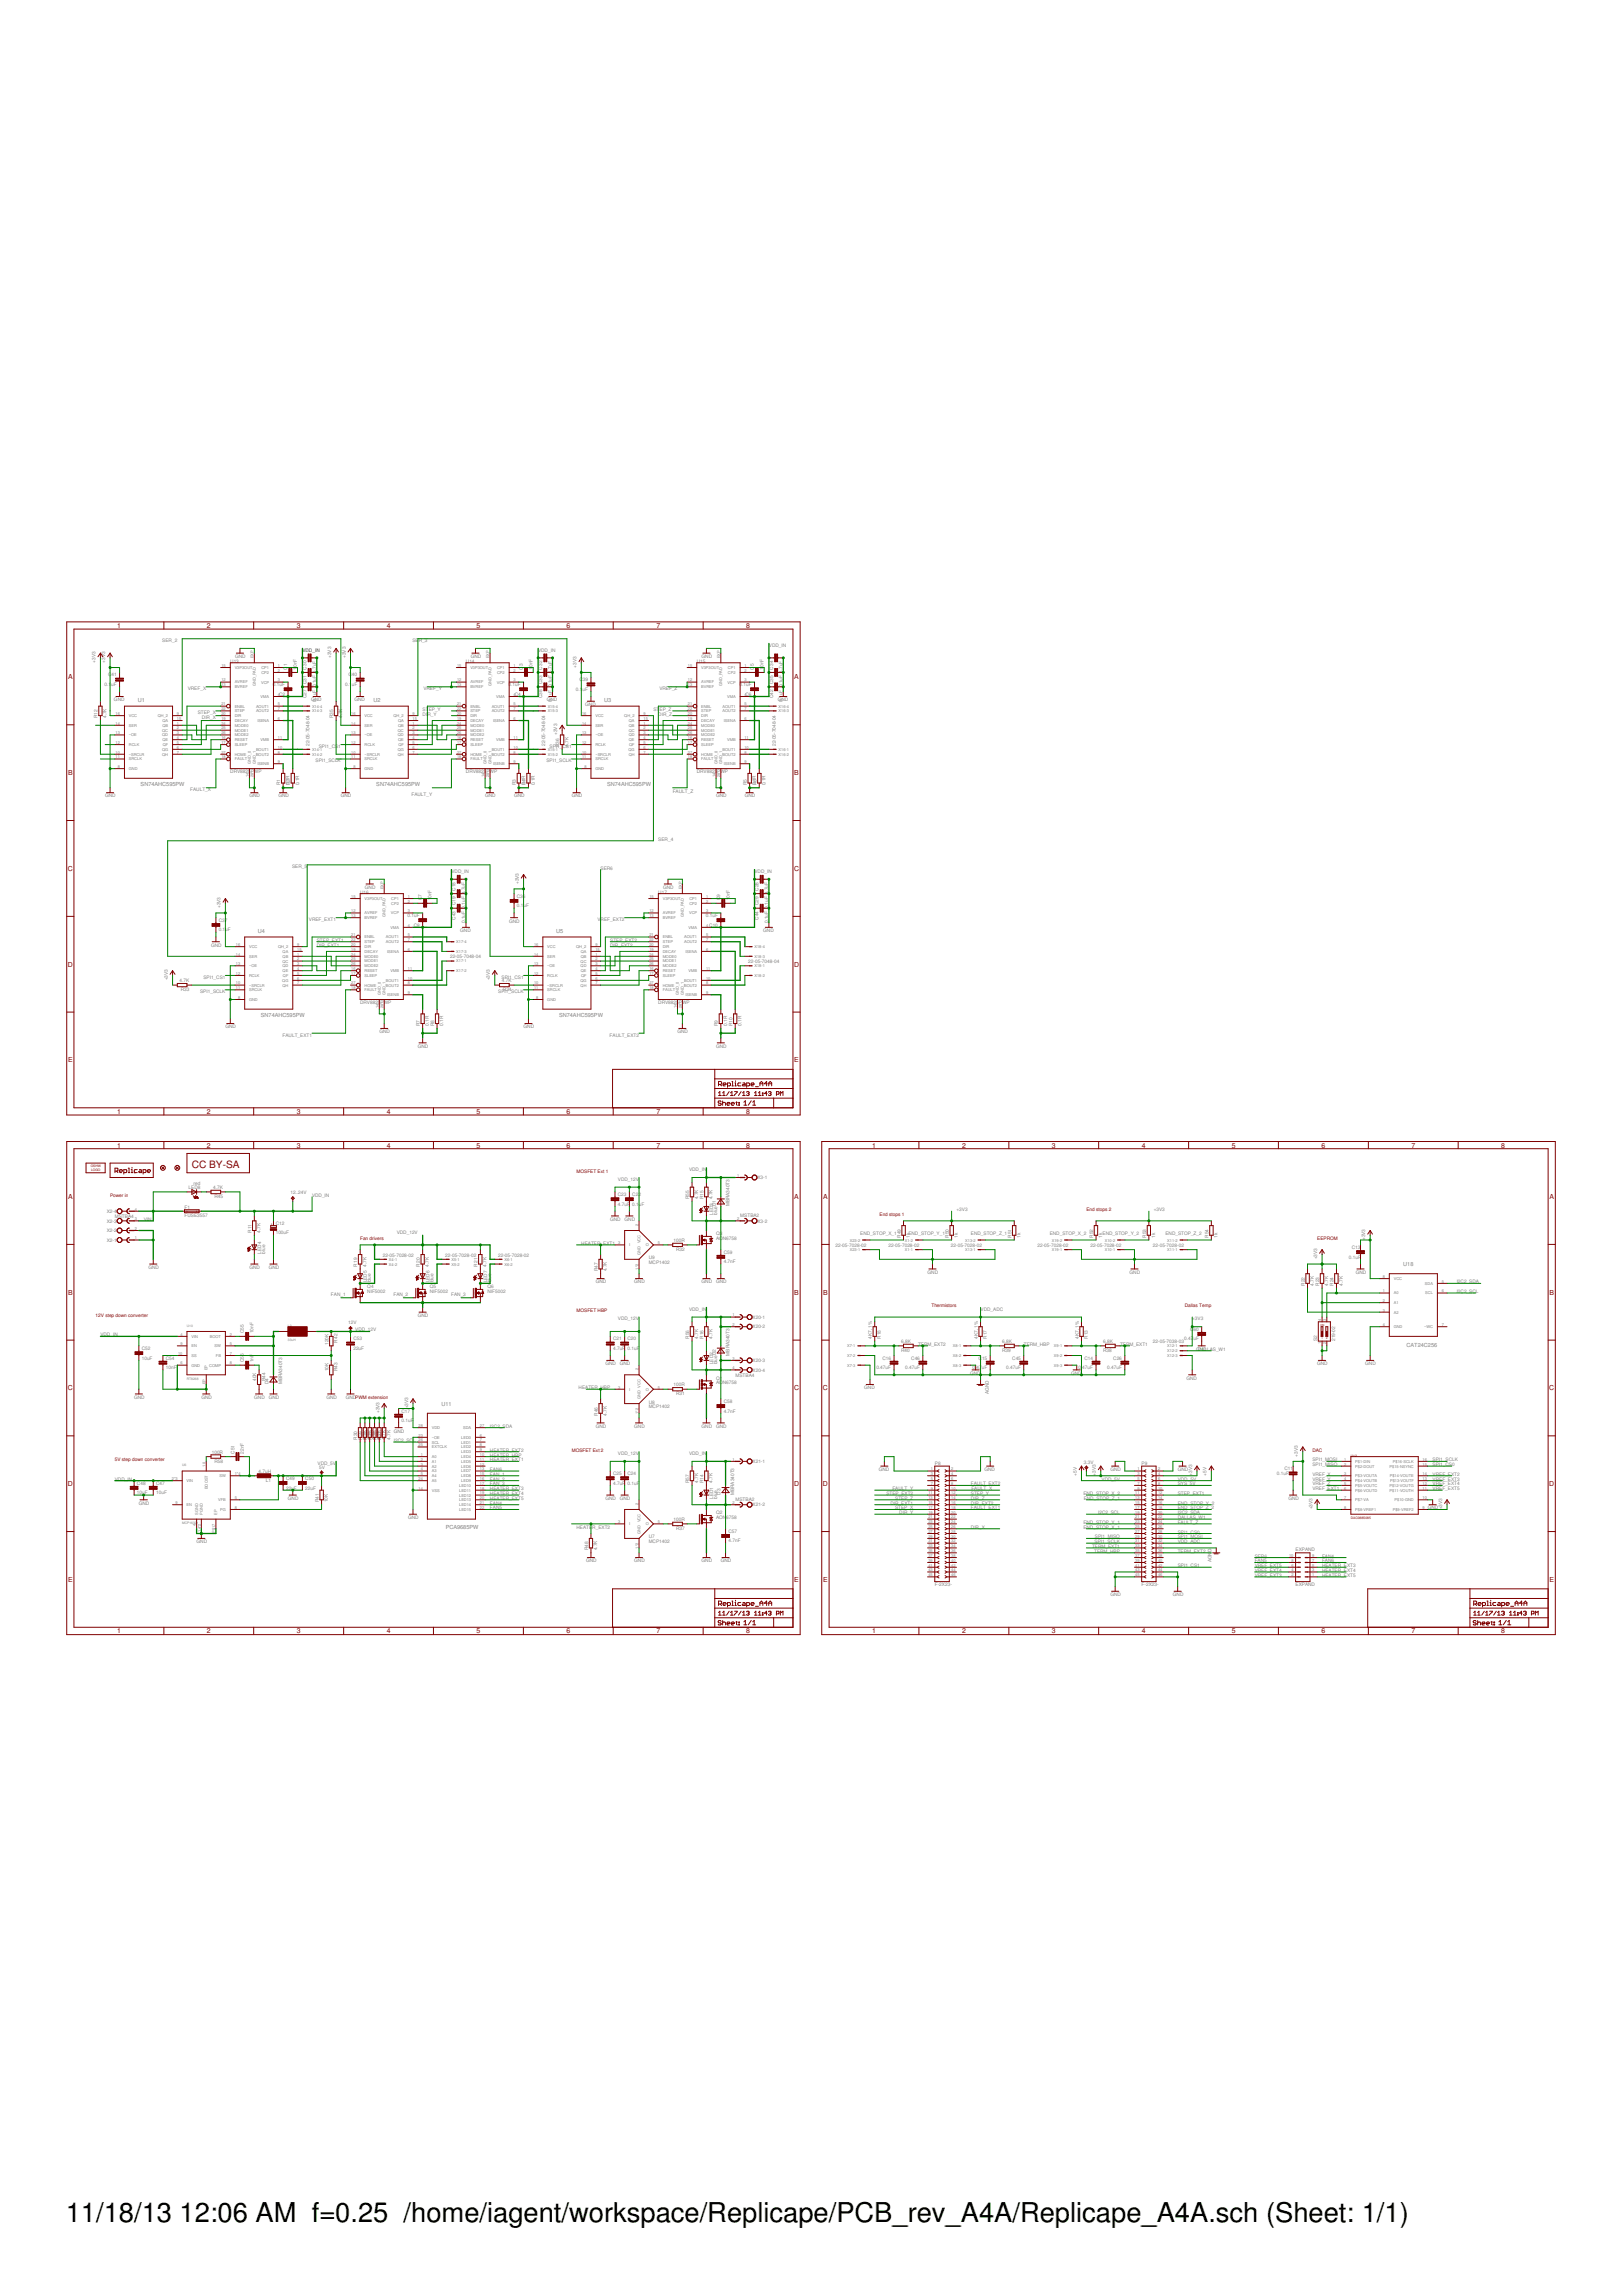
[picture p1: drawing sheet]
<svg xmlns="http://www.w3.org/2000/svg" width="210mm" height="297mm" viewBox="0 0 210 297" stroke-linecap="round" stroke-linejoin="round" font-family="sans-serif">
<defs><g id="words">
<g font-size="3.5">
<text x="8.5" y="287.5">11/18/13</text>
<text x="23.2" y="287.5">12:06 AM f=0.25 /home/iagent/workspace/Replicape/PCB_rev_A4A/Replicape_A4A.sch (Sheet: 1/1)</text>
</g>
<text font-size="1.3" fill="#800000" x="24.8" y="151.1">CC BY-SA</text>
<g font-size=".9" fill="#800000">
<text x="15.2" y="81.2">1</text>
<text x="26.8" y="81.2">2</text>
<text x="38.4" y="81.2">3</text>
<text x="50" y="81.2">4</text>
<text x="61.7" y="81.2">5</text>
<text x="73.3" y="81.2">6</text>
<text x="84.9" y="81.2">7</text>
<text x="96.6" y="81.2">8</text>
<text x="8.8" y="87.9">A</text>
<text x="102.8" y="87.9">A</text>
<text x="8.8" y="100.3">B</text>
<text x="102.8" y="100.3">B</text>
<text x="8.8" y="112.7">C</text>
<text x="102.8" y="112.7">C</text>
<text x="8.8" y="125.1">D</text>
<text x="102.8" y="125.1">D</text>
<text x="8.8" y="137.4">E</text>
<text x="102.8" y="137.4">E</text>
<text x="15.2" y="148.5">1</text>
<text x="15.2" y="144.1">1</text>
<text x="26.8" y="148.5">2</text>
<text x="26.8" y="144.1">2</text>
<text x="38.4" y="148.5">3</text>
<text x="38.4" y="144.1">3</text>
<text x="50" y="148.5">4</text>
<text x="50" y="144.1">4</text>
<text x="61.7" y="148.5">5</text>
<text x="61.7" y="144.1">5</text>
<text x="73.3" y="148.5">6</text>
<text x="73.3" y="144.1">6</text>
<text x="84.9" y="148.5">7</text>
<text x="84.9" y="144.1">7</text>
<text x="96.6" y="148.5">8</text>
<text x="96.6" y="144.1">8</text>
<text x="112.9" y="148.5">1</text>
<text x="124.5" y="148.5">2</text>
<text x="136.1" y="148.5">3</text>
<text x="147.8" y="148.5">4</text>
<text x="159.4" y="148.5">5</text>
<text x="171" y="148.5">6</text>
<text x="182.7" y="148.5">7</text>
<text x="194.3" y="148.5">8</text>
<text x="8.8" y="155.1">A</text>
<text x="102.8" y="155.1">A</text>
<text x="106.5" y="155.1">A</text>
<text x="200.5" y="155.1">A</text>
<text x="8.8" y="167.5">B</text>
<text x="102.8" y="167.5">B</text>
<text x="106.5" y="167.5">B</text>
<text x="200.5" y="167.5">B</text>
<text x="8.8" y="179.9">C</text>
<text x="102.8" y="179.9">C</text>
<text x="106.5" y="179.9">C</text>
<text x="200.5" y="179.9">C</text>
<text x="8.8" y="192.3">D</text>
<text x="102.8" y="192.3">D</text>
<text x="106.5" y="192.3">D</text>
<text x="200.5" y="192.3">D</text>
<text x="8.8" y="204.7">E</text>
<text x="102.8" y="204.7">E</text>
<text x="106.5" y="204.7">E</text>
<text x="200.5" y="204.7">E</text>
<text x="15.2" y="211.3">1</text>
<text x="26.8" y="211.3">2</text>
<text x="38.4" y="211.3">3</text>
<text x="50" y="211.3">4</text>
<text x="61.7" y="211.3">5</text>
<text x="73.3" y="211.3">6</text>
<text x="84.9" y="211.3">7</text>
<text x="96.6" y="211.3">8</text>
<text x="112.9" y="211.3">1</text>
<text x="124.5" y="211.3">2</text>
<text x="136.1" y="211.3">3</text>
<text x="147.8" y="211.3">4</text>
<text x="159.4" y="211.3">5</text>
<text x="171" y="211.3">6</text>
<text x="182.7" y="211.3">7</text>
<text x="194.3" y="211.3">8</text>
</g>
<g font-size=".7" fill="#808080">
<text x="17.8" y="90.8">U1</text>
<text x="48.3" y="90.8">U2</text>
<text x="78.2" y="90.8">U3</text>
<text x="18.2" y="101.7">SN74AHC595PW</text>
<text x="48.7" y="101.7">SN74AHC595PW</text>
<text x="78.6" y="101.7">SN74AHC595PW</text>
<text x="33.4" y="120.6">U4</text>
<text x="72" y="120.6">U5</text>
<text x="33.8" y="131.6">SN74AHC595PW</text>
<text x="72.4" y="131.6">SN74AHC595PW</text>
<text x="181.6" y="163.8">U18</text>
<text x="182" y="174.3">CAT24C256</text>
<text x="57.1" y="181.8">U11</text>
<text x="57.7" y="197.8">PCA9685PW</text>
</g>
<g font-size=".6" fill="#808080">
<text x="21" y="83.1">SER_2</text>
<text x="53.4" y="83.1">SE</text>
<text x="54.2" y="83.1">R_3</text>
<text x="99.5" y="83.7">VDD_IN</text>
<text x="12.4" y="85.7" transform="rotate(-90 12.4 85.7)">+3V3</text>
<text x="13.5" y="88.8">0.1</text>
<text x="13.6" y="85.7" transform="rotate(-90 13.6 85.7)">+3V3</text>
<text x="14" y="87.5">C</text>
<text x="14.4" y="88.8">uF</text>
<text x="14.4" y="87.5">41</text>
<text x="24.3" y="89.3">VREF_X</text>
<text x="29.8" y="85.7">U13</text>
<text x="30.4" y="85.1">GND</text>
<text x="35.3" y="88.8">0.1uF</text>
<text x="37.2" y="86.6" transform="rotate(-90 37.2 86.6)">C1</text>
<text x="38.4" y="86.6" transform="rotate(-90 38.4 86.6)">10nF</text>
<text x="39.1" y="84.3">VDD_IN</text>
<text x="39.7" y="88.5" transform="rotate(-90 39.7 88.5)">C31</text>
<text x="39.7" y="86.6" transform="rotate(-90 39.7 86.6)">C30</text>
<text x="42.9" y="85.1" transform="rotate(-90 42.9 85.1)">+3V3</text>
<text x="44.7" y="88.8">0.1</text>
<text x="44.7" y="85.1" transform="rotate(-90 44.7 85.1)">+3V3</text>
<text x="45.1" y="87.5">C40</text>
<text x="45.5" y="88.8">uF</text>
<text x="54.8" y="89.3">VREF_Y</text>
<text x="60.3" y="85.7">U14</text>
<text x="60.9" y="85.1">GND</text>
<text x="65.8" y="88.8">0.1uF</text>
<text x="67.7" y="86.6" transform="rotate(-90 67.7 86.6)">C3</text>
<text x="68.9" y="86.6" transform="rotate(-90 68.9 86.6)">10nF</text>
<text x="69.6" y="84.3">VDD_IN</text>
<text x="70.2" y="88.5" transform="rotate(-90 70.2 88.5)">C33</text>
<text x="70.2" y="86.6" transform="rotate(-90 70.2 86.6)">C32</text>
<text x="74.5" y="89.4">0.1</text>
<text x="74.6" y="86.4" transform="rotate(-90 74.6 86.4)">+3V3</text>
<text x="75" y="88.1">C39</text>
<text x="75.4" y="89.4">uF</text>
<text x="85.3" y="89.3">VREF_Z</text>
<text x="90.2" y="85.7">U15</text>
<text x="90.8" y="85.1">GND</text>
<text x="95.7" y="88.8">0.1uF</text>
<text x="97.5" y="86.6" transform="rotate(-90 97.5 86.6)">C5</text>
<text x="98.8" y="86.6" transform="rotate(-90 98.8 86.6)">10nF</text>
<text x="100" y="88.5" transform="rotate(-90 100 88.5)">C35</text>
<text x="100" y="86.6" transform="rotate(-90 100 86.6)">C34</text>
<text x="12.6" y="92.9" transform="rotate(-90 12.6 92.9)">R12</text>
<text x="13.8" y="92.9" transform="rotate(-90 13.8 92.9)">4.7K</text>
<text x="14.8" y="90.7">GND</text>
<text x="25.6" y="92.4">STEP_X</text>
<text x="26.1" y="93">DIR_X</text>
<text x="36.1" y="90">C2</text>
<text x="39.7" y="90.4" transform="rotate(-90 39.7 90.4)">C27</text>
<text x="40.3" y="90.7">GND</text>
<text x="40.9" y="90.8" transform="rotate(-90 40.9 90.8)">0.1uF 0.1uF 4.7uF</text>
<text x="43.1" y="92.9" transform="rotate(-90 43.1 92.9)">R35</text>
<text x="44.3" y="92.9" transform="rotate(-90 44.3 92.9)">4.7K</text>
<text x="45.9" y="90.7">GND</text>
<text x="54.7" y="92">ST</text>
<text x="54.7" y="92.6">DIR_Y</text>
<text x="55.5" y="92">EP_Y</text>
<text x="66.6" y="90">C4</text>
<text x="70.2" y="90.4" transform="rotate(-90 70.2 90.4)">C38</text>
<text x="70.8" y="90.7">GND</text>
<text x="71.4" y="90.8" transform="rotate(-90 71.4 90.8)">0.1uF 0.1uF 4.7uF</text>
<text x="72.1" y="95.1" transform="rotate(-90 72.1 95.1)">+3V3</text>
<text x="75.7" y="91.3">GND</text>
<text x="84.6" y="92">ST</text>
<text x="85.2" y="92.6">DIR_Z</text>
<text x="85.4" y="92">EP_Z</text>
<text x="96.5" y="90">C6</text>
<text x="100" y="90.4" transform="rotate(-90 100 90.4)">C42</text>
<text x="100.6" y="90.7">GND</text>
<text x="101.3" y="90.8" transform="rotate(-90 101.3 90.8)">0.1uF 0.1uF 4.7uF</text>
<text x="29.8" y="100.1">DRV8825PWP</text>
<text x="36.3" y="101.6" transform="rotate(-90 36.3 101.6)">R1</text>
<text x="37.5" y="101.6" transform="rotate(-90 37.5 101.6)">0.1R</text>
<text x="37.5" y="101.6" transform="rotate(-90 37.5 101.6)">R2</text>
<text x="38.7" y="101.6" transform="rotate(-90 38.7 101.6)">0.1R</text>
<text x="40" y="96.5" transform="rotate(-90 40 96.5)">22-05-7048-04</text>
<text x="40.8" y="98.6">SPI1_SCLK</text>
<text x="41.3" y="96.8">SPI1_CS1</text>
<text x="60.3" y="100.1">DRV8825PWP</text>
<text x="66.8" y="101.6" transform="rotate(-90 66.8 101.6)">R3</text>
<text x="67.9" y="101.6" transform="rotate(-90 67.9 101.6)">0.1R</text>
<text x="68" y="101.6" transform="rotate(-90 68 101.6)">R4</text>
<text x="69.2" y="101.6" transform="rotate(-90 69.2 101.6)">0.1R</text>
<text x="70.5" y="96.5" transform="rotate(-90 70.5 96.5)">22-05-7048-04</text>
<text x="70.7" y="98.6">SPI1_SCLK</text>
<text x="71.1" y="96.8">SPI1_CS1</text>
<text x="72.4" y="96.6" transform="rotate(-90 72.4 96.6)">R36</text>
<text x="73.6" y="96.6" transform="rotate(-90 73.6 96.6)">4.7K</text>
<text x="90.2" y="100.1">DRV8825PWP</text>
<text x="96.6" y="101.6" transform="rotate(-90 96.6 101.6)">R5</text>
<text x="97.8" y="101.6" transform="rotate(-90 97.8 101.6)">0.1R</text>
<text x="97.9" y="101.6" transform="rotate(-90 97.9 101.6)">R6</text>
<text x="99.1" y="101.6" transform="rotate(-90 99.1 101.6)">0.1R</text>
<text x="100.4" y="96.5" transform="rotate(-90 100.4 96.5)">22-05-7048-04</text>
<text x="13.6" y="103.2">GND</text>
<text x="24.6" y="102.4">FAULT_X</text>
<text x="32.3" y="103.2">GND</text>
<text x="36" y="103.2">GND</text>
<text x="44.1" y="103.2">GND</text>
<text x="53.2" y="103">FAULT_Y</text>
<text x="62.8" y="103.2">GND</text>
<text x="66.5" y="103.2">GND</text>
<text x="74" y="103.2">GND</text>
<text x="87.1" y="102.5">FAULT_Z</text>
<text x="92.7" y="103.2">GND</text>
<text x="96.4" y="103.2">GND</text>
<text x="37.8" y="112.3">SER_5</text>
<text x="58.4" y="113">VDD_IN</text>
<text x="77.7" y="112.5">SER6</text>
<text x="85.2" y="108.8">SER_4</text>
<text x="97.6" y="113">VDD_IN</text>
<text x="28.3" y="119.3">C37</text>
<text x="28.6" y="117.5" transform="rotate(-90 28.6 117.5)">+3V3</text>
<text x="40" y="119.2">VREF_EXT1</text>
<text x="46.6" y="115.6">U16</text>
<text x="47.2" y="115">GND</text>
<text x="52.8" y="118.6">0.1uF</text>
<text x="53.5" y="119.9">C8</text>
<text x="54.6" y="116.5" transform="rotate(-90 54.6 116.5)">C7</text>
<text x="55.8" y="116.5" transform="rotate(-90 55.8 116.5)">1</text>
<text x="55.8" y="116.1" transform="rotate(-90 55.8 116.1)">0nF</text>
<text x="59" y="119" transform="rotate(-90 59 119)">C43</text>
<text x="59" y="117.1" transform="rotate(-90 59 117.1)">C19</text>
<text x="59" y="115.2" transform="rotate(-90 59 115.2)">C18</text>
<text x="60.2" y="119.4" transform="rotate(-90 60.2 119.4)">0.1uF 0.1uF 4.7uF</text>
<text x="65.9" y="119.4">GND</text>
<text x="66.9" y="117.4">0.1uF</text>
<text x="66.9" y="116.1">C36</text>
<text x="67.1" y="114.4" transform="rotate(-90 67.1 114.4)">+3V3</text>
<text x="77.3" y="119.2">V</text>
<text x="77.7" y="119.2">REF_EXT2</text>
<text x="85.2" y="115.6">U17</text>
<text x="85.8" y="115">GND</text>
<text x="91.3" y="118.6">0.1uF</text>
<text x="91.8" y="119.9">C10</text>
<text x="93.2" y="116.5" transform="rotate(-90 93.2 116.5)">C9</text>
<text x="94.4" y="116.5" transform="rotate(-90 94.4 116.5)">1</text>
<text x="94.4" y="116.1" transform="rotate(-90 94.4 116.1)">0nF</text>
<text x="98.2" y="119" transform="rotate(-90 98.2 119)">C44</text>
<text x="98.2" y="117.1" transform="rotate(-90 98.2 117.1)">C29</text>
<text x="98.2" y="115.2" transform="rotate(-90 98.2 115.2)">C28</text>
<text x="99.4" y="119.4" transform="rotate(-90 99.4 119.4)">0.1uF 0.1uF 4.7uF</text>
<text x="27.3" y="122.5">GND</text>
<text x="28.3" y="120.5">0.1uF</text>
<text x="41" y="121.8">STEP_EXT1</text>
<text x="41" y="122.5">DIR_EXT1</text>
<text x="58.2" y="124">22-05-7048-04</text>
<text x="59.6" y="120.6">GND</text>
<text x="79" y="121.8">STEP_EXT2</text>
<text x="79" y="122.5">DIR_EXT2</text>
<text x="96.8" y="124.6">22-05-7048-04</text>
<text x="98.8" y="120.6">GND</text>
<text x="21.7" y="126.8" transform="rotate(-90 21.7 126.8)">+3V3</text>
<text x="23.2" y="127.1">4.7K</text>
<text x="23.4" y="128.3">R33</text>
<text x="25.9" y="128.5">SPI1_SCLK</text>
<text x="26.3" y="126.6">SPI1_CS1</text>
<text x="46.6" y="129.9">DRV8825PWP</text>
<text x="63.4" y="126.8" transform="rotate(-90 63.4 126.8)">+3V3</text>
<text x="64.5" y="128.5">SPI1_SCLK</text>
<text x="64.9" y="126.6">SPI1_CS1</text>
<text x="64.9" y="127.1">4.7K</text>
<text x="65.1" y="128.3">R34</text>
<text x="85.2" y="129.9">DRV8825PWP</text>
<text x="29.2" y="133">GND</text>
<text x="36.6" y="134.1">FAULT_EXT1</text>
<text x="49.1" y="133.7">GND</text>
<text x="54.1" y="135.5">GND</text>
<text x="54.3" y="132.7" transform="rotate(-90 54.3 132.7)">R7</text>
<text x="55.5" y="132.7" transform="rotate(-90 55.5 132.7)">0.1R</text>
<text x="56.2" y="132.7" transform="rotate(-90 56.2 132.7)">R8</text>
<text x="57.4" y="132.7" transform="rotate(-90 57.4 132.7)">0.1R</text>
<text x="67.8" y="133">GND</text>
<text x="78.9" y="134.1">FAULT_EXT2</text>
<text x="87.7" y="133.7">GND</text>
<text x="92.7" y="135.5">GND</text>
<text x="92.9" y="132.7" transform="rotate(-90 92.9 132.7)">R9</text>
<text x="94.1" y="132.7" transform="rotate(-90 94.1 132.7)">0.1R</text>
<text x="94.8" y="132.7" transform="rotate(-90 94.8 132.7)">R10</text>
<text x="96" y="132.7" transform="rotate(-90 96 132.7)">0.1R</text>
<text x="24.4" y="153.8">LED8</text>
<text x="25" y="153.3">red</text>
<text x="27.6" y="153.8">4.7K</text>
<text x="27.7" y="155">R45</text>
<text x="37.6" y="154.5">12..24V</text>
<text x="40.4" y="154.8">VDD_IN</text>
<text x="80" y="156">4.7uF 0.1uF</text>
<text x="80" y="154.7">C23</text>
<text x="80" y="152.8">VDD_12V</text>
<text x="81.8" y="154.7">C22</text>
<text x="89.2" y="151.5">VDD_IN</text>
<text x="89.2" y="155.1" transform="rotate(-90 89.2 155.1)">R55</text>
<text x="90.4" y="155.1" transform="rotate(-90 90.4 155.1)">4.7K</text>
<text x="91" y="155.1" transform="rotate(-90 91 155.1)">R15</text>
<text x="92.2" y="155.1" transform="rotate(-90 92.2 155.1)">4.7K</text>
<text x="98" y="152.6">X3-1</text>
<text x="13.8" y="158.2">X2-3</text>
<text x="13.8" y="159.4">X2-2</text>
<text x="13.8" y="160.7">X2-1</text>
<text x="13.8" y="156.9">X2-4</text>
<text x="14.9" y="157.6">MSTBA4</text>
<text x="18.6" y="157.9">VIN</text>
<text x="23.9" y="157.4">FUSE3557</text>
<text x="23.9" y="156.4">F1</text>
<text x="32.5" y="159.5" transform="rotate(-90 32.5 159.5)">R11</text>
<text x="33.7" y="159.5" transform="rotate(-90 33.7 159.5)">4.7K</text>
<text x="35.7" y="159.7">100uF</text>
<text x="35.7" y="158.4">C12</text>
<text x="51.3" y="159.6">VDD_12V</text>
<text x="75.2" y="161.1">HEATER_EXT1</text>
<text x="79" y="157.9">GND</text>
<text x="80.8" y="157.9">GND</text>
<text x="87.2" y="160.7">100R</text>
<text x="87.5" y="161.9">R32</text>
<text x="92.3" y="157.2" transform="rotate(-90 92.3 157.2)">LED3</text>
<text x="92.6" y="156" transform="rotate(-90 92.6 156)">D1</text>
<text x="92.7" y="160.4">AON6758</text>
<text x="92.7" y="159.8">Q3</text>
<text x="92.8" y="157.2" transform="rotate(-90 92.8 157.2)">blue</text>
<text x="94.4" y="156.1" transform="rotate(-90 94.4 156.1)">MBRA340T3</text>
<text x="95.8" y="157.5">MSTBA2</text>
<text x="98" y="158.2">X3-2</text>
<text x="108.1" y="161.3">22-05-7028-02</text>
<text x="111.3" y="159.8">END_STOP_X_1</text>
<text x="115" y="161.3">22-05-7028-02</text>
<text x="116.6" y="160.1" transform="rotate(-90 116.6 160.1)">R49</text>
<text x="117.6" y="159.8">END_STOP_Y_1</text>
<text x="117.7" y="160.1" transform="rotate(-90 117.7 160.1)">1k</text>
<text x="122.8" y="160.1" transform="rotate(-90 122.8 160.1)">R50</text>
<text x="123.1" y="161.3">22-05-7028-02</text>
<text x="123.8" y="156.7">+3V3</text>
<text x="124" y="160.1" transform="rotate(-90 124 160.1)">1k</text>
<text x="125.6" y="159.8">END_STOP_Z_1</text>
<text x="130.9" y="160.1" transform="rotate(-90 130.9 160.1)">R51</text>
<text x="132.1" y="160.1" transform="rotate(-90 132.1 160.1)">1k</text>
<text x="134.3" y="161.3">22-05-7028-02</text>
<text x="135.8" y="159.8">END_STOP_X_2</text>
<text x="141.1" y="161.3">22-05-7028-02</text>
<text x="141.5" y="160.1" transform="rotate(-90 141.5 160.1)">R52</text>
<text x="142.6" y="160.1" transform="rotate(-90 142.6 160.1)">1k</text>
<text x="142.7" y="159.8">END_STOP_Y_2</text>
<text x="148.3" y="160.1" transform="rotate(-90 148.3 160.1)">R53</text>
<text x="149.2" y="161.3">22-05-7028-02</text>
<text x="149.3" y="156.7">+3V3</text>
<text x="149.5" y="160.1" transform="rotate(-90 149.5 160.1)">1k</text>
<text x="150.8" y="159.8">END_STOP_Z_2</text>
<text x="156.4" y="160.1" transform="rotate(-90 156.4 160.1)">R54</text>
<text x="157.6" y="160.1" transform="rotate(-90 157.6 160.1)">1k</text>
<text x="174.9" y="161.6">C13</text>
<text x="176.7" y="160.4" transform="rotate(-90 176.7 160.4)">+3V3</text>
<text x="19.2" y="164.2">GND</text>
<text x="32.3" y="164.2">GND</text>
<text x="33.8" y="162.2" transform="rotate(-90 33.8 162.2)">LED4</text>
<text x="34.3" y="162.2" transform="rotate(-90 34.3 162.2)">blue</text>
<text x="34.8" y="164.2">GND</text>
<text x="42.8" y="167.7">FAN_1</text>
<text x="46.2" y="163.9" transform="rotate(-90 46.2 163.9)">R19</text>
<text x="47.4" y="163.9" transform="rotate(-90 47.4 163.9)">4.7K</text>
<text x="47.5" y="165.9" transform="rotate(-90 47.5 165.9)">LED5</text>
<text x="47.5" y="167.3">NIF5002</text>
<text x="47.5" y="166.7">Q4</text>
<text x="48" y="165.9" transform="rotate(-90 48 165.9)">blue</text>
<text x="49.5" y="162.6">22-05-7028-02</text>
<text x="50.9" y="167.7">FAN_2</text>
<text x="54.3" y="163.9" transform="rotate(-90 54.3 163.9)">R20</text>
<text x="55.5" y="163.9" transform="rotate(-90 55.5 163.9)">4.7K</text>
<text x="55.6" y="165.9" transform="rotate(-90 55.6 165.9)">LED6</text>
<text x="55.6" y="167.3">NIF5002</text>
<text x="55.6" y="166.7">Q5</text>
<text x="56.1" y="165.9" transform="rotate(-90 56.1 165.9)">blue</text>
<text x="57.6" y="162.6">22-05-7028-02</text>
<text x="58.4" y="167.7">FAN_3</text>
<text x="61.8" y="163.9" transform="rotate(-90 61.8 163.9)">R21</text>
<text x="63" y="163.9" transform="rotate(-90 63 163.9)">4.7K</text>
<text x="63" y="165.9" transform="rotate(-90 63 165.9)">LED7</text>
<text x="63.1" y="167.3">NIF5002</text>
<text x="63.1" y="166.7">Q6</text>
<text x="63.6" y="165.9" transform="rotate(-90 63.6 165.9)">blue</text>
<text x="64.5" y="162.6">22-05-7028-02</text>
<text x="77.1" y="166">GND</text>
<text x="77.4" y="164.5" transform="rotate(-90 77.4 164.5)">R47</text>
<text x="78.5" y="164.5" transform="rotate(-90 78.5 164.5)">4.7K</text>
<text x="82.1" y="166">GND</text>
<text x="83.9" y="163.5">MCP1402</text>
<text x="83.9" y="162.9">U9</text>
<text x="90.8" y="166">GND</text>
<text x="92.7" y="166">GND</text>
<text x="93.7" y="163.4">4.7nF</text>
<text x="93.7" y="162.2">C59</text>
<text x="120" y="164.8">GND</text>
<text x="146.2" y="164.8">GND</text>
<text x="168.8" y="166.3" transform="rotate(-90 168.8 166.3)">R22</text>
<text x="170" y="166.3" transform="rotate(-90 170 166.3)">4.7K</text>
<text x="170.5" y="162.9" transform="rotate(-90 170.5 162.9)">+3V3</text>
<text x="170.7" y="166.3" transform="rotate(-90 170.7 166.3)">R23</text>
<text x="171.9" y="166.3" transform="rotate(-90 171.9 166.3)">4.7K</text>
<text x="172.6" y="166.3" transform="rotate(-90 172.6 166.3)">R24</text>
<text x="173.8" y="166.3" transform="rotate(-90 173.8 166.3)">4.7K</text>
<text x="174.6" y="162.8">0.1uF</text>
<text x="175.4" y="164.8">GND</text>
<text x="188.5" y="167.3">I2C2_SCL</text>
<text x="188.5" y="166">I2C2_SDA</text>
<text x="13" y="172.9">VDD_IN</text>
<text x="31.6" y="172.5" transform="rotate(-90 31.6 172.5)">C55</text>
<text x="32.8" y="172.5" transform="rotate(-90 32.8 172.5)">10nF</text>
<text x="43.7" y="173.7" transform="rotate(-90 43.7 173.7)">R42</text>
<text x="45" y="171.3">12V</text>
<text x="45.7" y="173.4">C53</text>
<text x="46" y="172.3">VDD_12V</text>
<text x="54.1" y="170.4">GND</text>
<text x="79.3" y="173.4">C21</text>
<text x="80" y="170.8">VDD_12V</text>
<text x="81.2" y="173.4">C20</text>
<text x="89.2" y="169.6">VDD_IN</text>
<text x="89.2" y="173.2" transform="rotate(-90 89.2 173.2)">R56</text>
<text x="90.4" y="173.2" transform="rotate(-90 90.4 173.2)">4.7K</text>
<text x="91" y="173.2" transform="rotate(-90 91 173.2)">R16</text>
<text x="92.2" y="173.2" transform="rotate(-90 92.2 173.2)">4.7K</text>
<text x="97.4" y="170.6">X20-1</text>
<text x="97.4" y="171.9">X20-2</text>
<text x="112.8" y="173.2" transform="rotate(-90 112.8 173.2)">4K7, 1%</text>
<text x="114" y="173.2" transform="rotate(-90 114 173.2)">R18</text>
<text x="116.6" y="173.8">6.8K</text>
<text x="126.5" y="173.2" transform="rotate(-90 126.5 173.2)">4K7, 1%</text>
<text x="126.9" y="169.6">VDD_ADC</text>
<text x="127.7" y="173.2" transform="rotate(-90 127.7 173.2)">R17</text>
<text x="129.7" y="173.8">6.8K</text>
<text x="139.6" y="173.2" transform="rotate(-90 139.6 173.2)">4K7, 1%</text>
<text x="140.8" y="173.2" transform="rotate(-90 140.8 173.2)">R13</text>
<text x="142.8" y="173.8">6.8K</text>
<text x="149.2" y="173.8">22-05-7038-03</text>
<text x="153.2" y="173.4">0.47</text>
<text x="154" y="172.2">C</text>
<text x="154.3" y="170.8">+3V3</text>
<text x="154.4" y="173.4">uF</text>
<text x="154.5" y="172.2">60</text>
<text x="170.5" y="173.5" transform="rotate(-90 170.5 173.5)">S2</text>
<text x="172.8" y="173.5" transform="rotate(-90 172.8 173.5)">219-02</text>
<text x="18.3" y="175.9">10uF</text>
<text x="18.3" y="174.7">C52</text>
<text x="21.5" y="177.1">10nF</text>
<text x="21.5" y="175.9">C54</text>
<text x="31.6" y="176.2" transform="rotate(-90 31.6 176.2)">C56</text>
<text x="32.8" y="176.2" transform="rotate(-90 32.8 176.2)">1nF</text>
<text x="33.2" y="178.6" transform="rotate(-90 33.2 178.6)">40K</text>
<text x="34.3" y="178.7" transform="rotate(-90 34.3 178.7)">R44</text>
<text x="34.8" y="179" transform="rotate(-90 34.8 179)">D4</text>
<text x="36.5" y="179.1" transform="rotate(-90 36.5 179.1)">MBRA340T3</text>
<text x="42.5" y="177.4" transform="rotate(-90 42.5 177.4)">10K</text>
<text x="42.5" y="174" transform="rotate(-90 42.5 174)">120K</text>
<text x="43.7" y="177.4" transform="rotate(-90 43.7 177.4)">R43</text>
<text x="45.7" y="174.7">22uF</text>
<text x="74.9" y="179.7">HEATER_HBP</text>
<text x="78.3" y="176.6">GND</text>
<text x="79.3" y="174.7">4.7uF 0.1uF</text>
<text x="80.2" y="176.6">GND</text>
<text x="87.2" y="179.4">100R</text>
<text x="92.3" y="176.5" transform="rotate(-90 92.3 176.5)">LED2</text>
<text x="92.6" y="175.3" transform="rotate(-90 92.6 175.3)">D2</text>
<text x="92.7" y="179.1">AON6758</text>
<text x="92.7" y="178.5">Q1</text>
<text x="92.8" y="176.5" transform="rotate(-90 92.8 176.5)">blue</text>
<text x="94.4" y="175.4" transform="rotate(-90 94.4 175.4)">MBRA340T3</text>
<text x="95.2" y="178.2">MSTBA4</text>
<text x="97.4" y="176.2">X20-3</text>
<text x="97.4" y="177.5">X20-4</text>
<text x="111.8" y="179.7">GND</text>
<text x="113.4" y="177.1">0.47uF</text>
<text x="114.2" y="175.9">C16</text>
<text x="116.6" y="174.9">R40</text>
<text x="117.1" y="177.1">0.47uF</text>
<text x="117.9" y="175.9">C46</text>
<text x="118.8" y="174.1">TERM_EXT2</text>
<text x="125.5" y="177.9">GND</text>
<text x="125.9" y="177.1">0.47</text>
<text x="126.6" y="175.9">C15</text>
<text x="127.1" y="177.1">uF</text>
<text x="129.7" y="174.9">R39</text>
<text x="130.2" y="177.1">0.47uF</text>
<text x="131" y="175.9">C45</text>
<text x="132.5" y="174.1">TERM_HBP</text>
<text x="138.6" y="177.9">GND</text>
<text x="139.5" y="177.1">0.</text>
<text x="140.1" y="177.1">47uF</text>
<text x="140.3" y="175.9">C14</text>
<text x="142.8" y="174.9">R38</text>
<text x="143.3" y="177.1">0.47uF</text>
<text x="144.1" y="175.9">C26</text>
<text x="144.9" y="174.1">TERM_EXT1</text>
<text x="153.5" y="178.5">GND</text>
<text x="154.8" y="174.7">GDNAD</text>
<text x="155.9" y="174.7">LLAS_W1</text>
<text x="170.5" y="176.6">GND</text>
<text x="176.7" y="176.6">GND</text>
<text x="17.3" y="181">GND</text>
<text x="26.1" y="181">GND</text>
<text x="32.9" y="181">GND</text>
<text x="34.8" y="181">GND</text>
<text x="42.2" y="181">GND</text>
<text x="44.7" y="181">GNDPWM extension</text>
<text x="49.1" y="182.8" transform="rotate(-90 49.1 182.8)">+3V3</text>
<text x="51" y="185.3">GND</text>
<text x="52" y="184">0.1uF</text>
<text x="52" y="182.7">C17</text>
<text x="52.8" y="182.2" transform="rotate(-90 52.8 182.2)">+3V3</text>
<text x="63.4" y="184.7">I2C2_SDA</text>
<text x="77.1" y="184.7">GND</text>
<text x="77.4" y="183.1" transform="rotate(-90 77.4 183.1)">R46</text>
<text x="78.5" y="183.1" transform="rotate(-90 78.5 183.1)">4.7K</text>
<text x="82.1" y="184.7">GND</text>
<text x="83.9" y="182.2">MCP1402</text>
<text x="83.9" y="181.6">U8</text>
<text x="87.5" y="180.5">R31</text>
<text x="90.8" y="184.7">GND</text>
<text x="92.7" y="184.7">GND</text>
<text x="93.7" y="182.7">4.7nF</text>
<text x="93.7" y="181.5">C58</text>
<text x="128" y="180.3" transform="rotate(-90 128 180.3)">AGND</text>
<text x="14.9" y="191.6">VDD_IN</text>
<text x="27.4" y="188.1">100R</text>
<text x="27.7" y="189.3">R58</text>
<text x="30.3" y="188.1" transform="rotate(-90 30.3 188.1)">C51</text>
<text x="31.6" y="188.1" transform="rotate(-90 31.6 188.1)">22nF</text>
<text x="33.5" y="190.6">4.7uH</text>
<text x="34.4" y="191.7">L1</text>
<text x="37" y="191.5">C49</text>
<text x="39.5" y="191.5">C50</text>
<text x="41.1" y="189.5">VDD_5V</text>
<text x="41.3" y="190">5V</text>
<text x="46.2" y="186.3" transform="rotate(-90 46.2 186.3)">R30</text>
<text x="46.9" y="186.3" transform="rotate(-90 46.9 186.3)">R29</text>
<text x="47.4" y="186.3" transform="rotate(-90 47.4 186.3)">4.7K</text>
<text x="47.5" y="186.3" transform="rotate(-90 47.5 186.3)">R28</text>
<text x="48" y="186.3" transform="rotate(-90 48 186.3)">4.7K</text>
<text x="48.1" y="186.3" transform="rotate(-90 48.1 186.3)">R25</text>
<text x="48.7" y="186.3" transform="rotate(-90 48.7 186.3)">4.7K</text>
<text x="48.7" y="186.3" transform="rotate(-90 48.7 186.3)">R26</text>
<text x="49.3" y="186.3" transform="rotate(-90 49.3 186.3)">4.7K</text>
<text x="49.3" y="186.3" transform="rotate(-90 49.3 186.3)">R27</text>
<text x="49.9" y="186.3" transform="rotate(-90 49.9 186.3)">4.7K</text>
<text x="50.5" y="186.3" transform="rotate(-90 50.5 186.3)">4.7K</text>
<text x="51" y="186.6">I2C2_SC</text>
<text x="53.4" y="186.6">L</text>
<text x="63.4" y="190.9">FAN_1</text>
<text x="63.4" y="191.6">FAN_2</text>
<text x="63.4" y="187.8">HEATER_EXT2</text>
<text x="63.4" y="188.4">HEATER_HBP</text>
<text x="63.4" y="189.1">HEATER_EXT1</text>
<text x="63.4" y="190.3">FAN6</text>
<text x="79.3" y="190.8">C25</text>
<text x="80" y="188.3">VDD_12V</text>
<text x="81.2" y="190.8">C24</text>
<text x="89.2" y="188.3">VDD_IN</text>
<text x="89.2" y="191.9" transform="rotate(-90 89.2 191.9)">R57</text>
<text x="90.4" y="191.9" transform="rotate(-90 90.4 191.9)">4.7K</text>
<text x="91" y="191.9" transform="rotate(-90 91 191.9)">R14</text>
<text x="92.2" y="191.9" transform="rotate(-90 92.2 191.9)">4.7K</text>
<text x="97.4" y="189.3">X21-1</text>
<text x="113.7" y="190.3">GND</text>
<text x="121" y="189.5">P8</text>
<text x="127.4" y="190.3">GND</text>
<text x="139.3" y="190.9" transform="rotate(-90 139.3 190.9)">+5V</text>
<text x="140.3" y="189.4">3.3V</text>
<text x="141.8" y="190.9" transform="rotate(-90 141.8 190.9)">+3V3</text>
<text x="142.5" y="191.6">VDD_5V</text>
<text x="143.7" y="190.3">GND</text>
<text x="147.7" y="189.5">P9</text>
<text x="152.4" y="190.3">GND</text>
<text x="152.4" y="191.6">VDD_5V</text>
<text x="154.3" y="190.9" transform="rotate(-90 154.3 190.9)">+3V3</text>
<text x="156.1" y="190.9" transform="rotate(-90 156.1 190.9)">+5V</text>
<text x="165.2" y="190.8">0.1uF</text>
<text x="166.2" y="190.2">C11</text>
<text x="168" y="188.4" transform="rotate(-90 168 188.4)">+3V3</text>
<text x="169.8" y="190.9">VREF_X</text>
<text x="169.8" y="191.6">VREF_Y</text>
<text x="169.8" y="189.1">SPI1_MOSI</text>
<text x="169.8" y="189.7">SPI1_MISO</text>
<text x="185.4" y="189.1">SPI1_SCLK</text>
<text x="185.4" y="190.9">VREF_EXT2</text>
<text x="185.4" y="189.7">SPI1_CS0</text>
<text x="185.4" y="191.6">VREF_EXT3</text>
<text x="17.7" y="193.3">10uF</text>
<text x="17.7" y="192.1">C48</text>
<text x="18" y="194.7">GND</text>
<text x="20.2" y="193.3">10uF</text>
<text x="20.2" y="192.1">C47</text>
<text x="37" y="192.7">22uF</text>
<text x="37.3" y="194">GND</text>
<text x="39.5" y="192.7">22uF</text>
<text x="41.3" y="194.4" transform="rotate(-90 41.3 194.4)">R41</text>
<text x="42.4" y="194.4" transform="rotate(-90 42.4 194.4)">10K</text>
<text x="52.8" y="196.5">GND</text>
<text x="63.4" y="192.2">FAN_3</text>
<text x="63.4" y="192.8">HEATER_EXT3</text>
<text x="63.4" y="193.4">HEATER_EXT4</text>
<text x="63.4" y="194">HEATER_EXT5</text>
<text x="63.4" y="194.7">FAN4</text>
<text x="63.4" y="195.3">FAN5</text>
<text x="74.6" y="197.8">HEATER_EXT2</text>
<text x="78.3" y="194">GND</text>
<text x="79.3" y="192.1">4.7uF 0.1uF</text>
<text x="80.2" y="194">GND</text>
<text x="87.2" y="196.8">100R</text>
<text x="87.5" y="198">R37</text>
<text x="92.3" y="193.9" transform="rotate(-90 92.3 193.9)">LED1</text>
<text x="92.7" y="196.5">AON</text>
<text x="92.7" y="195.9">Q2</text>
<text x="92.8" y="193.9" transform="rotate(-90 92.8 193.9)">blue</text>
<text x="93.3" y="193.4" transform="rotate(-90 93.3 193.4)">D3</text>
<text x="94" y="196.5">6758</text>
<text x="95" y="193.4" transform="rotate(-90 95 193.4)">MBRA340T3</text>
<text x="95.2" y="194.2">MSTBA2</text>
<text x="97.4" y="194.9">X21-2</text>
<text x="114.7" y="193.4">STEP_EXT2</text>
<text x="115.2" y="194.7">DIR_EXT1</text>
<text x="115.5" y="192.8">FAULT_Y</text>
<text x="115.8" y="195.3">STEP_X</text>
<text x="115.8" y="194">STEP_Z</text>
<text x="116.4" y="195.9">DIR_Y</text>
<text x="125.6" y="194">DIR_Z</text>
<text x="125.6" y="194.7">DIR_EXT2</text>
<text x="125.6" y="195.3">FAULT_EXT1</text>
<text x="125.6" y="192.2">FAULT_EXT2</text>
<text x="125.6" y="197.8">DIR_X</text>
<text x="125.6" y="193.4">STEP_Y</text>
<text x="125.7" y="192.8">FAULT_X</text>
<text x="140.2" y="193.4">END_STOP_X_2</text>
<text x="140.2" y="197.2">END_STOP_Y_1</text>
<text x="140.2" y="197.8">END_STOP_X_1</text>
<text x="140.2" y="194">END_STOP_Z_1</text>
<text x="142.1" y="195.9">I2C2_SCL</text>
<text x="152.4" y="195.9">I2C2_SDA</text>
<text x="152.4" y="193.4">STEP_EXT1</text>
<text x="152.4" y="197.2">FAULT_Z</text>
<text x="152.4" y="192.2">SYS_5V</text>
<text x="152.4" y="194.7">END_STOP_Y_2</text>
<text x="152.4" y="195.3">END_STOP_Z_2</text>
<text x="152.4" y="196.5">DALLAS_W1</text>
<text x="166.7" y="194">GND</text>
<text x="169.8" y="195.3" transform="rotate(-90 169.8 195.3)">+3V3</text>
<text x="169.8" y="192.2">VREF_Z</text>
<text x="169.8" y="192.8">VREF_EXT1</text>
<text x="184.8" y="195.3">GND</text>
<text x="185.4" y="192.2">VREF_EXT4</text>
<text x="185.4" y="192.8">VREF_EXT5</text>
<text x="186.6" y="195.3" transform="rotate(-90 186.6 195.3)">+3V3</text>
<text x="25.4" y="199.6">GND</text>
<text x="75.9" y="202.1">GND</text>
<text x="76.1" y="200.6" transform="rotate(-90 76.1 200.6)">R48</text>
<text x="77.3" y="200.6" transform="rotate(-90 77.3 200.6)">4.7K</text>
<text x="82.1" y="202.1">GND</text>
<text x="83.9" y="199.6">MCP1402</text>
<text x="83.9" y="199">U7</text>
<text x="90.8" y="202.1">GND</text>
<text x="93.3" y="202.1">GND</text>
<text x="94.3" y="199.5">4.7nF</text>
<text x="94.3" y="198.3">C57</text>
<text x="141.3" y="200.3">TERM_EXT1</text>
<text x="141.6" y="200.9">TERM_HBP</text>
<text x="141.7" y="199.6">SPI1_SCLK</text>
<text x="141.7" y="199">SPI1_MISO</text>
<text x="152.4" y="202.8">SPI1_CS1</text>
<text x="152.4" y="199">SPI1_MOSI</text>
<text x="152.4" y="198.4">SPI1_CS0</text>
<text x="152.4" y="199.6">VDD_ADC</text>
<text x="152.4" y="200.9">TERM_EXT2</text>
<text x="156.8" y="202.1" transform="rotate(-90 156.8 202.1)">AGND</text>
<text x="162.4" y="204">VREF_EXT3</text>
<text x="162.4" y="203.4">VREF_EXT4</text>
<text x="162.4" y="202.8">VREF_EXT5</text>
<text x="162.4" y="202.1">FAN5</text>
<text x="162.4" y="201.5">SER6</text>
<text x="167.7" y="200.7">EXPAND</text>
<text x="171.1" y="202.8">HEATER_EXT3</text>
<text x="171.1" y="203.4">HEATER_EXT4</text>
<text x="171.1" y="204">HEATER_EXT5</text>
<text x="171.1" y="201.5">FAN4</text>
<text x="171.1" y="202.1">FAN6</text>
<text x="121" y="205.2">F-2X23-</text>
<text x="143.7" y="206.5">GND</text>
<text x="147.7" y="205.2">F-2X23-</text>
<text x="151.8" y="206.5">GND</text>
<text x="167.7" y="205.2">EXPAND</text>
</g>
<g font-size=".6" fill="#800000">
<text x="14.2" y="154.8">Power in</text>
<text x="74.6" y="151.7">MOSFET Ext 1</text>
<text x="46.6" y="160.4">Fan drivers</text>
<text x="113.8" y="157.3">End stops 1</text>
<text x="140.6" y="156.7">End stops 2</text>
<text x="170.5" y="160.4">EEPROM</text>
<text x="12.4" y="170.4">12V step down converter</text>
<text x="74.6" y="169.8">MOSFET HBP</text>
<text x="120.5" y="169.1">Thermistors</text>
<text x="153.3" y="169.1">Dallas Temp</text>
<text x="14.9" y="189.1">5V step down converter</text>
<text x="74" y="187.8">MOSFET Ext 2</text>
<text x="169.8" y="187.8">DAC</text>
</g>
<g font-size=".5" fill="#808080">
<text x="28.7" y="86.3">15</text>
<text x="28.7" y="88.1">12</text>
<text x="28.7" y="88.8">13</text>
<text x="30.4" y="86.6">V3P3OUT</text>
<text x="30.4" y="88.4">AVREF</text>
<text x="30.4" y="89">BVREF</text>
<text x="32.8" y="85.2" transform="rotate(-90 32.8 85.2)">EXP</text>
<text x="33.1" y="88.8" transform="rotate(-90 33.1 88.8)">GND_PAD</text>
<text x="33.8" y="88.4">VCP</text>
<text x="33.8" y="86.6">CP1</text>
<text x="33.8" y="87.2">CP2</text>
<text x="36" y="86.3">1</text>
<text x="36" y="86.9">2</text>
<text x="36" y="88.1">3</text>
<text x="59.2" y="86.3">15</text>
<text x="59.2" y="88.1">12</text>
<text x="59.2" y="88.8">13</text>
<text x="60.9" y="86.6">V3P3OUT</text>
<text x="60.9" y="88.4">AVREF</text>
<text x="60.9" y="89">BVREF</text>
<text x="63.3" y="85.2" transform="rotate(-90 63.3 85.2)">EXP</text>
<text x="63.6" y="88.8" transform="rotate(-90 63.6 88.8)">GND_PAD</text>
<text x="64.3" y="88.4">VCP</text>
<text x="64.3" y="86.6">CP1</text>
<text x="64.3" y="87.2">CP2</text>
<text x="66.5" y="86.3">1</text>
<text x="66.5" y="86.9">2</text>
<text x="66.5" y="88.1">3</text>
<text x="89" y="86.3">15</text>
<text x="89" y="88.1">12</text>
<text x="89" y="88.8">13</text>
<text x="90.7" y="86.6">V3P3OUT</text>
<text x="90.7" y="88.4">AVREF</text>
<text x="90.7" y="89">BVREF</text>
<text x="93.2" y="85.2" transform="rotate(-90 93.2 85.2)">EXP</text>
<text x="93.5" y="88.8" transform="rotate(-90 93.5 88.8)">GND_PAD</text>
<text x="94.2" y="88.4">VCP</text>
<text x="94.2" y="86.6">CP1</text>
<text x="94.2" y="87.2">CP2</text>
<text x="96.3" y="86.3">1</text>
<text x="96.3" y="86.9">2</text>
<text x="96.3" y="88.1">3</text>
<text x="15" y="92.5">16</text>
<text x="15" y="93.7">14</text>
<text x="15" y="95">13</text>
<text x="16.7" y="92.8">VCC</text>
<text x="16.7" y="94">SER</text>
<text x="16.7" y="95.3">~OE</text>
<text x="20.4" y="92.8">QH_2</text>
<text x="21" y="94.7">QC</text>
<text x="21" y="95.3">QD</text>
<text x="21" y="93.4">QA</text>
<text x="21" y="94">QB</text>
<text x="21" y="95.9">QE</text>
<text x="22.9" y="92.5">9</text>
<text x="22.9" y="93.1">15</text>
<text x="22.9" y="93.7">1</text>
<text x="22.9" y="94.4">2</text>
<text x="22.9" y="95">3</text>
<text x="22.9" y="95.6">4</text>
<text x="28.7" y="91.3">21</text>
<text x="28.7" y="91.9">22</text>
<text x="28.7" y="92.5">20</text>
<text x="28.7" y="93.1">19</text>
<text x="28.7" y="93.7">24</text>
<text x="28.7" y="94.4">25</text>
<text x="28.7" y="95">26</text>
<text x="28.7" y="95.6">16</text>
<text x="30.4" y="91.5">ENBL</text>
<text x="30.4" y="92.2">STEP</text>
<text x="30.4" y="92.8">DIR</text>
<text x="30.4" y="93.4">DECAY</text>
<text x="30.4" y="94">MODE0</text>
<text x="30.4" y="94.6">MODE1</text>
<text x="30.4" y="95.3">MODE2</text>
<text x="30.4" y="95.9">RESET</text>
<text x="33.1" y="91.5">AOUT1</text>
<text x="33.1" y="92.2">AOUT2</text>
<text x="33.3" y="93.4">ISENA</text>
<text x="33.7" y="90.3">VMA</text>
<text x="33.7" y="95.9">VMB</text>
<text x="36" y="90">4</text>
<text x="36" y="91.3">5</text>
<text x="36" y="91.9">7</text>
<text x="36" y="93.1">6</text>
<text x="36" y="95.6">11</text>
<text x="40.4" y="92.2">X14-3</text>
<text x="40.4" y="91.5">X14-4</text>
<text x="45.5" y="92.5">16</text>
<text x="45.5" y="93.7">14</text>
<text x="45.5" y="95">13</text>
<text x="47.2" y="92.8">VCC</text>
<text x="47.2" y="94">SER</text>
<text x="47.2" y="95.3">~OE</text>
<text x="50.9" y="92.8">QH_2</text>
<text x="51.5" y="94.7">QC</text>
<text x="51.5" y="95.3">QD</text>
<text x="51.5" y="93.4">QA</text>
<text x="51.5" y="94">QB</text>
<text x="51.5" y="95.9">QE</text>
<text x="53.4" y="92.5">9</text>
<text x="53.4" y="93.1">15</text>
<text x="53.4" y="93.7">1</text>
<text x="53.4" y="94.4">2</text>
<text x="53.4" y="95">3</text>
<text x="53.4" y="95.6">4</text>
<text x="59.2" y="91.3">21</text>
<text x="59.2" y="91.9">22</text>
<text x="59.2" y="92.5">20</text>
<text x="59.2" y="93.1">19</text>
<text x="59.2" y="93.7">24</text>
<text x="59.2" y="94.4">25</text>
<text x="59.2" y="95">26</text>
<text x="59.2" y="95.6">16</text>
<text x="60.9" y="91.5">ENBL</text>
<text x="60.9" y="92.2">STEP</text>
<text x="60.9" y="92.8">DIR</text>
<text x="60.9" y="93.4">DECAY</text>
<text x="60.9" y="94">MODE0</text>
<text x="60.9" y="94.6">MODE1</text>
<text x="60.9" y="95.3">MODE2</text>
<text x="60.9" y="95.9">RESET</text>
<text x="63.6" y="91.5">AOUT1</text>
<text x="63.6" y="92.2">AOUT2</text>
<text x="63.8" y="93.4">ISENA</text>
<text x="64.2" y="90.3">VMA</text>
<text x="64.2" y="95.9">VMB</text>
<text x="66.5" y="90">4</text>
<text x="66.5" y="91.3">5</text>
<text x="66.5" y="91.9">7</text>
<text x="66.5" y="93.1">6</text>
<text x="66.5" y="95.6">11</text>
<text x="70.9" y="92.2">X15-3</text>
<text x="70.9" y="91.5">X15-4</text>
<text x="75.3" y="92.5">16</text>
<text x="75.3" y="93.7">14</text>
<text x="75.3" y="95">13</text>
<text x="77" y="92.8">VCC</text>
<text x="77" y="94">SER</text>
<text x="77" y="95.3">~OE</text>
<text x="80.8" y="92.8">QH_2</text>
<text x="81.4" y="94.7">QC</text>
<text x="81.4" y="95.3">QD</text>
<text x="81.4" y="93.4">QA</text>
<text x="81.4" y="94">QB</text>
<text x="81.4" y="95.9">QE</text>
<text x="83.3" y="92.5">9</text>
<text x="83.3" y="93.1">15</text>
<text x="83.3" y="93.7">1</text>
<text x="83.3" y="94.4">2</text>
<text x="83.3" y="95">3</text>
<text x="83.3" y="95.6">4</text>
<text x="89" y="91.3">21</text>
<text x="89" y="91.9">22</text>
<text x="89" y="92.5">20</text>
<text x="89" y="93.1">19</text>
<text x="89" y="93.7">24</text>
<text x="89" y="94.4">25</text>
<text x="89" y="95">26</text>
<text x="89" y="95.6">16</text>
<text x="90.7" y="91.5">ENBL</text>
<text x="90.7" y="92.2">STEP</text>
<text x="90.7" y="92.8">DIR</text>
<text x="90.7" y="93.4">DECAY</text>
<text x="90.7" y="94">MODE0</text>
<text x="90.7" y="94.6">MODE1</text>
<text x="90.7" y="95.3">MODE2</text>
<text x="90.7" y="95.9">RESET</text>
<text x="93.5" y="91.5">AOUT1</text>
<text x="93.5" y="92.2">AOUT2</text>
<text x="93.7" y="93.4">ISENA</text>
<text x="94.1" y="90.3">VMA</text>
<text x="94.1" y="95.9">VMB</text>
<text x="96.3" y="90">4</text>
<text x="96.3" y="91.3">5</text>
<text x="96.3" y="91.9">7</text>
<text x="96.3" y="93.1">6</text>
<text x="96.3" y="95.6">11</text>
<text x="100.8" y="92.2">X16-3</text>
<text x="100.8" y="91.5">X16-4</text>
<text x="15" y="96.2">12</text>
<text x="15" y="97.5">10</text>
<text x="15" y="98.1">11</text>
<text x="15.3" y="99.3">8</text>
<text x="16.7" y="96.5">RCLK</text>
<text x="16.7" y="97.8">~SRCLR</text>
<text x="16.7" y="98.4">SRCLK</text>
<text x="16.7" y="99.6">GND</text>
<text x="21" y="97.1">QG</text>
<text x="21" y="97.8">QH</text>
<text x="21.1" y="96.5">QF</text>
<text x="22.9" y="96.2">5</text>
<text x="22.9" y="96.9">6</text>
<text x="22.9" y="97.5">7</text>
<text x="28.7" y="96.2">17</text>
<text x="28.7" y="97.5">27</text>
<text x="28.7" y="98.1">18</text>
<text x="30.4" y="96.5">SLEEP</text>
<text x="30.4" y="97.8">HOME</text>
<text x="30.4" y="98.4">FAULT</text>
<text x="32.2" y="100.6" transform="rotate(-90 32.2 100.6)">14</text>
<text x="32.5" y="98.9" transform="rotate(-90 32.5 98.9)">GND_0</text>
<text x="32.8" y="100.6" transform="rotate(-90 32.8 100.6)">28</text>
<text x="33.1" y="98.9" transform="rotate(-90 33.1 98.9)">GND_1</text>
<text x="33.1" y="97.1">BOUT1</text>
<text x="33.1" y="97.8">BOUT2</text>
<text x="33.3" y="99">ISENB</text>
<text x="36" y="96.9">10</text>
<text x="36" y="97.5">8</text>
<text x="36" y="98.7">9</text>
<text x="40.4" y="97.1">X14-1</text>
<text x="40.4" y="97.8">X14-2</text>
<text x="45.5" y="96.2">12</text>
<text x="45.5" y="97.5">10</text>
<text x="45.5" y="98.1">11</text>
<text x="45.8" y="99.3">8</text>
<text x="47.2" y="96.5">RCLK</text>
<text x="47.2" y="97.8">~SRCLR</text>
<text x="47.2" y="98.4">SRCLK</text>
<text x="47.2" y="99.6">GND</text>
<text x="51.5" y="97.1">QG</text>
<text x="51.5" y="97.8">QH</text>
<text x="51.6" y="96.5">QF</text>
<text x="53.4" y="96.2">5</text>
<text x="53.4" y="96.9">6</text>
<text x="53.4" y="97.5">7</text>
<text x="59.2" y="96.2">17</text>
<text x="59.2" y="97.5">27</text>
<text x="59.2" y="98.1">18</text>
<text x="60.9" y="96.5">SLEEP</text>
<text x="60.9" y="97.8">HOME</text>
<text x="60.9" y="98.4">FAULT</text>
<text x="62.7" y="100.6" transform="rotate(-90 62.7 100.6)">14</text>
<text x="63" y="98.9" transform="rotate(-90 63 98.9)">GND_0</text>
<text x="63.3" y="100.6" transform="rotate(-90 63.3 100.6)">28</text>
<text x="63.6" y="98.9" transform="rotate(-90 63.6 98.9)">GND_1</text>
<text x="63.6" y="97.1">BOUT1</text>
<text x="63.6" y="97.8">BOUT2</text>
<text x="63.8" y="99">ISENB</text>
<text x="66.5" y="96.9">10</text>
<text x="66.5" y="97.5">8</text>
<text x="66.5" y="98.7">9</text>
<text x="70.9" y="97.1">X15-1</text>
<text x="70.9" y="97.8">X15-2</text>
<text x="75.3" y="96.2">12</text>
<text x="75.3" y="97.5">10</text>
<text x="75.3" y="98.1">11</text>
<text x="75.6" y="99.3">8</text>
<text x="77" y="96.5">RCLK</text>
<text x="77" y="97.8">~SRCLR</text>
<text x="77" y="98.4">SRCLK</text>
<text x="77" y="99.6">GND</text>
<text x="81.3" y="97.1">QG</text>
<text x="81.4" y="97.8">QH</text>
<text x="81.4" y="96.5">QF</text>
<text x="83.3" y="96.2">5</text>
<text x="83.3" y="96.9">6</text>
<text x="83.3" y="97.5">7</text>
<text x="89" y="96.2">17</text>
<text x="89" y="97.5">27</text>
<text x="89" y="98.1">18</text>
<text x="90.7" y="96.5">SLEEP</text>
<text x="90.7" y="97.8">HOME</text>
<text x="90.7" y="98.4">FAULT</text>
<text x="92.6" y="100.6" transform="rotate(-90 92.6 100.6)">14</text>
<text x="92.8" y="98.9" transform="rotate(-90 92.8 98.9)">GND_0</text>
<text x="93.2" y="100.6" transform="rotate(-90 93.2 100.6)">28</text>
<text x="93.5" y="98.9" transform="rotate(-90 93.5 98.9)">GND_1</text>
<text x="93.5" y="97.1">BOUT1</text>
<text x="93.5" y="97.8">BOUT2</text>
<text x="93.7" y="99">ISENB</text>
<text x="96.3" y="96.9">10</text>
<text x="96.3" y="97.5">8</text>
<text x="96.3" y="98.7">9</text>
<text x="100.8" y="97.1">X16-1</text>
<text x="100.8" y="97.8">X16-2</text>
<text x="45.5" y="116.2">15</text>
<text x="45.5" y="118">12</text>
<text x="45.5" y="118.6">13</text>
<text x="47.2" y="116.4">V3P3OUT</text>
<text x="47.2" y="118.3">AVREF</text>
<text x="47.2" y="118.9">BVREF</text>
<text x="49.6" y="115" transform="rotate(-90 49.6 115)">EXP</text>
<text x="49.9" y="118.6" transform="rotate(-90 49.9 118.6)">GND_PAD</text>
<text x="50.6" y="118.3">VCP</text>
<text x="50.6" y="116.4">CP1</text>
<text x="50.6" y="117.1">CP2</text>
<text x="52.8" y="116.2">1</text>
<text x="52.8" y="116.8">2</text>
<text x="52.8" y="118">3</text>
<text x="52.8" y="119.9">4</text>
<text x="84" y="116.2">15</text>
<text x="84" y="118">12</text>
<text x="84" y="118.6">13</text>
<text x="85.8" y="116.4">V3P3OUT</text>
<text x="85.8" y="118.3">AVREF</text>
<text x="85.8" y="118.9">BVREF</text>
<text x="88.2" y="115" transform="rotate(-90 88.2 115)">EXP</text>
<text x="88.5" y="118.6" transform="rotate(-90 88.5 118.6)">GND_PAD</text>
<text x="89.2" y="118.3">VCP</text>
<text x="89.2" y="116.4">CP1</text>
<text x="89.2" y="117.1">CP2</text>
<text x="91.4" y="116.2">1</text>
<text x="91.4" y="116.8">2</text>
<text x="91.4" y="118">3</text>
<text x="91.4" y="119.9">4</text>
<text x="30.5" y="122.4">16</text>
<text x="30.5" y="123.6">14</text>
<text x="30.5" y="124.9">13</text>
<text x="32.2" y="122.7">VCC</text>
<text x="32.2" y="123.9">SER</text>
<text x="32.2" y="125.1">~OE</text>
<text x="36" y="122.7">QH_2</text>
<text x="36.6" y="124.5">QC</text>
<text x="36.6" y="125.1">QD</text>
<text x="36.6" y="123.3">QA</text>
<text x="36.6" y="123.9">QB</text>
<text x="36.6" y="125.8">QE</text>
<text x="38.5" y="122.4">9</text>
<text x="38.5" y="123">15</text>
<text x="38.5" y="123.6">1</text>
<text x="38.5" y="124.2">2</text>
<text x="38.5" y="124.9">3</text>
<text x="38.5" y="125.5">4</text>
<text x="45.5" y="121.1">21</text>
<text x="45.5" y="121.8">22</text>
<text x="45.5" y="122.4">20</text>
<text x="45.5" y="123">19</text>
<text x="45.5" y="123.6">24</text>
<text x="45.5" y="124.2">25</text>
<text x="45.5" y="124.9">26</text>
<text x="45.5" y="125.5">16</text>
<text x="47.2" y="121.4">ENBL</text>
<text x="47.2" y="122">STEP</text>
<text x="47.2" y="122.7">DIR</text>
<text x="47.2" y="123.3">DECAY</text>
<text x="47.2" y="123.9">MODE0</text>
<text x="47.2" y="124.5">MODE1</text>
<text x="47.2" y="125.1">MODE2</text>
<text x="47.2" y="125.8">RESET</text>
<text x="49.9" y="121.4">AOUT1</text>
<text x="49.9" y="122">AOUT2</text>
<text x="50.1" y="123.3">ISENA</text>
<text x="50.5" y="120.2">VMA</text>
<text x="50.5" y="125.8">VMB</text>
<text x="52.8" y="121.1">5</text>
<text x="52.8" y="121.8">7</text>
<text x="52.8" y="123">6</text>
<text x="52.8" y="125.5">11</text>
<text x="59" y="124.5">X17-1</text>
<text x="59" y="125.8">X17-2</text>
<text x="59" y="123.3">X17-3</text>
<text x="59" y="122">X17-4</text>
<text x="69.1" y="122.4">16</text>
<text x="69.1" y="123.6">14</text>
<text x="69.1" y="124.9">13</text>
<text x="70.8" y="122.7">VCC</text>
<text x="70.8" y="123.9">SER</text>
<text x="70.8" y="125.1">~OE</text>
<text x="74.6" y="122.7">QH_2</text>
<text x="75.1" y="124.5">QC</text>
<text x="75.1" y="125.1">QD</text>
<text x="75.2" y="123.3">QA</text>
<text x="75.2" y="123.9">QB</text>
<text x="75.2" y="125.8">QE</text>
<text x="77" y="122.4">9</text>
<text x="77" y="123">15</text>
<text x="77" y="123.6">1</text>
<text x="77" y="124.2">2</text>
<text x="77" y="124.9">3</text>
<text x="77" y="125.5">4</text>
<text x="84" y="121.1">21</text>
<text x="84" y="121.8">22</text>
<text x="84" y="122.4">20</text>
<text x="84" y="123">19</text>
<text x="84" y="123.6">24</text>
<text x="84" y="124.2">25</text>
<text x="84" y="124.9">26</text>
<text x="84" y="125.5">16</text>
<text x="85.8" y="121.4">ENBL</text>
<text x="85.8" y="122">STEP</text>
<text x="85.8" y="122.7">DIR</text>
<text x="85.8" y="123.3">DECAY</text>
<text x="85.8" y="123.9">MODE0</text>
<text x="85.8" y="124.5">MODE1</text>
<text x="85.8" y="125.1">MODE2</text>
<text x="85.8" y="125.8">RESET</text>
<text x="88.5" y="121.4">AOUT1</text>
<text x="88.5" y="122">AOUT2</text>
<text x="88.7" y="123.3">ISENA</text>
<text x="89.1" y="120.2">VMA</text>
<text x="89.1" y="125.8">VMB</text>
<text x="91.4" y="121.1">5</text>
<text x="91.4" y="121.8">7</text>
<text x="91.4" y="123">6</text>
<text x="91.4" y="125.5">11</text>
<text x="97.6" y="125.1">X18-1</text>
<text x="97.6" y="123.9">X18-3</text>
<text x="97.6" y="122.7">X18-4</text>
<text x="30.5" y="126.1">12</text>
<text x="30.5" y="127.4">10</text>
<text x="30.5" y="128">11</text>
<text x="30.8" y="129.2">8</text>
<text x="32.2" y="126.4">RCLK</text>
<text x="32.2" y="127.6">~SRCLR</text>
<text x="32.2" y="128.3">SRCLK</text>
<text x="32.2" y="129.5">GND</text>
<text x="36.5" y="127">QG</text>
<text x="36.6" y="127.6">QH</text>
<text x="36.6" y="126.4">QF</text>
<text x="38.5" y="126.1">5</text>
<text x="38.5" y="126.7">6</text>
<text x="38.5" y="127.4">7</text>
<text x="45.5" y="126.1">17</text>
<text x="45.5" y="127.4">27</text>
<text x="45.5" y="128">18</text>
<text x="47.2" y="126.4">SLEEP</text>
<text x="47.2" y="127.6">HOME</text>
<text x="47.2" y="128.3">FAULT</text>
<text x="49" y="130.5" transform="rotate(-90 49 130.5)">14</text>
<text x="49.3" y="128.7" transform="rotate(-90 49.3 128.7)">GND_0</text>
<text x="49.6" y="130.5" transform="rotate(-90 49.6 130.5)">28</text>
<text x="49.9" y="128.7" transform="rotate(-90 49.9 128.7)">GND_1</text>
<text x="49.9" y="127">BOUT1</text>
<text x="49.9" y="127.6">BOUT2</text>
<text x="50.1" y="128.9">ISENB</text>
<text x="52.8" y="126.7">10</text>
<text x="52.8" y="127.4">8</text>
<text x="52.8" y="128.6">9</text>
<text x="69.1" y="126.1">12</text>
<text x="69.1" y="127.4">10</text>
<text x="69.1" y="128">11</text>
<text x="69.4" y="129.2">8</text>
<text x="70.8" y="126.4">RCLK</text>
<text x="70.8" y="127.6">~SRCLR</text>
<text x="70.8" y="128.3">SRCLK</text>
<text x="70.8" y="129.5">GND</text>
<text x="75.1" y="127">QG</text>
<text x="75.1" y="127.6">QH</text>
<text x="75.2" y="126.4">QF</text>
<text x="77" y="126.1">5</text>
<text x="77" y="126.7">6</text>
<text x="77" y="127.4">7</text>
<text x="84" y="126.1">17</text>
<text x="84" y="127.4">27</text>
<text x="84" y="128">18</text>
<text x="85.8" y="126.4">SLEEP</text>
<text x="85.8" y="127.6">HOME</text>
<text x="85.8" y="128.3">FAULT</text>
<text x="87.6" y="130.5" transform="rotate(-90 87.6 130.5)">14</text>
<text x="87.9" y="128.7" transform="rotate(-90 87.9 128.7)">GND_0</text>
<text x="88.2" y="130.5" transform="rotate(-90 88.2 130.5)">28</text>
<text x="88.5" y="128.7" transform="rotate(-90 88.5 128.7)">GND_1</text>
<text x="88.5" y="127">BOUT1</text>
<text x="88.5" y="127.6">BOUT2</text>
<text x="88.7" y="128.9">ISENB</text>
<text x="91.4" y="126.7">10</text>
<text x="91.4" y="127.4">8</text>
<text x="91.4" y="128.6">9</text>
<text x="97.6" y="126.4">X18-2</text>
<text x="95.4" y="152.3">1</text>
<text x="17.4" y="157.9">3</text>
<text x="17.4" y="159.1">2</text>
<text x="17.4" y="160.3">1</text>
<text x="17.4" y="156.6">4</text>
<text x="80" y="161">3</text>
<text x="81.4" y="161.2">I</text>
<text x="82.6" y="158.6" transform="rotate(-90 82.6 158.6)">2</text>
<text x="82.9" y="160.8" transform="rotate(-90 82.9 160.8)">VCC</text>
<text x="83.6" y="161.2">O</text>
<text x="85.1" y="161">5</text>
<text x="95.4" y="157.9">2</text>
<text x="110" y="161.9">X23-1</text>
<text x="110" y="160.6">X23-2</text>
<text x="117.1" y="161.9">X1-1</text>
<text x="117.1" y="160.6">X1-2</text>
<text x="124.9" y="161.9">X13-1</text>
<text x="124.9" y="160.6">X13-2</text>
<text x="136.1" y="161.9">X19-1</text>
<text x="136.1" y="160.6">X19-2</text>
<text x="143" y="161.9">X10-1</text>
<text x="143" y="160.6">X10-2</text>
<text x="151.1" y="161.9">X11-1</text>
<text x="151.1" y="160.6">X11-2</text>
<text x="50.3" y="163.1">X4-1</text>
<text x="50.3" y="163.7">X4-2</text>
<text x="58.4" y="163.1">X5-1</text>
<text x="58.4" y="163.7">X5-2</text>
<text x="65.3" y="163.1">X6-1</text>
<text x="65.3" y="163.7">X6-2</text>
<text x="82.6" y="164.3" transform="rotate(-90 82.6 164.3)">1*2</text>
<text x="82.9" y="162.3" transform="rotate(-90 82.9 162.3)">GND</text>
<text x="178.9" y="165.3">8</text>
<text x="178.9" y="167.2">1</text>
<text x="180.4" y="165.6">VCC</text>
<text x="180.4" y="167.5">A0</text>
<text x="184.4" y="166.2">SDA</text>
<text x="184.5" y="167.5">SCL</text>
<text x="186.6" y="167.2">6</text>
<text x="186.6" y="165.9">5</text>
<text x="23.3" y="172.8">4</text>
<text x="24.8" y="173.1">VIN</text>
<text x="27.2" y="173.1">BOOT</text>
<text x="29.7" y="172.8">2</text>
<text x="94.8" y="170.3">1</text>
<text x="94.8" y="171.5">2</text>
<text x="171" y="173.9" transform="rotate(-90 171 173.9)">1</text>
<text x="171" y="170.9" transform="rotate(-90 171 170.9)">4</text>
<text x="171.6" y="173.9" transform="rotate(-90 171.6 173.9)">2</text>
<text x="171.6" y="170.9" transform="rotate(-90 171.6 170.9)">3</text>
<text x="178.9" y="168.4">2</text>
<text x="178.9" y="169.7">3</text>
<text x="178.9" y="171.5">4</text>
<text x="180.4" y="168.7">A1</text>
<text x="180.4" y="170">A2</text>
<text x="180.4" y="171.8">GND</text>
<text x="184.3" y="171.8">~WC</text>
<text x="186.6" y="171.5">7</text>
<text x="23.1" y="175.3">10</text>
<text x="23.3" y="174">9</text>
<text x="23.3" y="176.5">6</text>
<text x="24.8" y="174.3">EN</text>
<text x="24.8" y="175.6">SS</text>
<text x="24.8" y="176.8">GND</text>
<text x="26.6" y="179.1" transform="rotate(-90 26.6 179.1)">EP</text>
<text x="26.9" y="177.3" transform="rotate(-90 26.9 177.3)">EP</text>
<text x="27.1" y="176.8">COMP</text>
<text x="27.8" y="174.3">SW</text>
<text x="27.9" y="175.6">FB</text>
<text x="29.7" y="174">5</text>
<text x="29.7" y="175.3">7</text>
<text x="29.7" y="176.5">8</text>
<text x="80" y="179.6">3</text>
<text x="81.4" y="179.9">I</text>
<text x="82.6" y="177.3" transform="rotate(-90 82.6 177.3)">2</text>
<text x="82.9" y="179.5" transform="rotate(-90 82.9 179.5)">VCC</text>
<text x="83.6" y="179.9">O</text>
<text x="85.1" y="179.6">5</text>
<text x="94.8" y="175.9">3</text>
<text x="94.8" y="177.1">4</text>
<text x="109.6" y="174.3">X7-1</text>
<text x="109.6" y="175.6">X7-2</text>
<text x="109.6" y="176.8">X7-3</text>
<text x="123.3" y="174.3">X8-1</text>
<text x="123.3" y="175.6">X8-2</text>
<text x="123.3" y="176.8">X8-3</text>
<text x="136.4" y="174.3">X9-1</text>
<text x="136.4" y="175.6">X9-2</text>
<text x="136.4" y="176.8">X9-3</text>
<text x="151.1" y="174.3">X12-1</text>
<text x="151.1" y="174.9">X12-2</text>
<text x="151.1" y="175.6">X12-3</text>
<text x="54.2" y="184.6">28</text>
<text x="54.2" y="185.9">23</text>
<text x="55.9" y="184.9">VDD</text>
<text x="59.9" y="184.9">SDA</text>
<text x="62.1" y="184.6">27</text>
<text x="62.1" y="185.9">6</text>
<text x="82.6" y="182.9" transform="rotate(-90 82.6 182.9)">1*2</text>
<text x="82.9" y="181" transform="rotate(-90 82.9 181)">GND</text>
<text x="22.2" y="191.5">2*3</text>
<text x="24.1" y="191.7">VIN</text>
<text x="26.6" y="189.7" transform="rotate(-90 26.6 189.7)">10</text>
<text x="28.4" y="191.1">SW</text>
<text x="30.4" y="190.8">1*4</text>
<text x="54.2" y="186.5">26</text>
<text x="54.2" y="187.1">25</text>
<text x="54.2" y="191.5">24</text>
<text x="54.5" y="188.4">1</text>
<text x="54.5" y="189">2</text>
<text x="54.5" y="189.6">3</text>
<text x="54.5" y="190.2">4</text>
<text x="54.5" y="190.8">5</text>
<text x="55.9" y="186.1">~OE</text>
<text x="55.9" y="186.8">SCL</text>
<text x="55.9" y="187.4">EXTCLK</text>
<text x="55.9" y="188.6">A0</text>
<text x="55.9" y="189.2">A1</text>
<text x="55.9" y="189.9">A2</text>
<text x="55.9" y="190.5">A3</text>
<text x="55.9" y="191.1">A4</text>
<text x="55.9" y="191.7">A5</text>
<text x="59.7" y="186.1">LED0</text>
<text x="59.7" y="186.8">LED1</text>
<text x="59.7" y="187.4">LED2</text>
<text x="59.7" y="188">LED3</text>
<text x="59.7" y="188.6">LED4</text>
<text x="59.7" y="189.3">LED5</text>
<text x="59.7" y="189.9">LED6</text>
<text x="59.7" y="190.5">LED7</text>
<text x="59.7" y="191.1">LED8</text>
<text x="59.7" y="191.7">LED9</text>
<text x="62.1" y="186.5">7</text>
<text x="62.1" y="187.1">8</text>
<text x="62.1" y="187.7">9</text>
<text x="62.1" y="188.4">10</text>
<text x="62.1" y="189">11</text>
<text x="62.1" y="189.6">12</text>
<text x="62.1" y="190.2">13</text>
<text x="62.1" y="190.8">15</text>
<text x="62.1" y="191.5">16</text>
<text x="94.8" y="189">1</text>
<text x="120.4" y="190.2">1</text>
<text x="120.4" y="190.8">3</text>
<text x="120.4" y="191.5">5</text>
<text x="123.1" y="190.2">2</text>
<text x="123.1" y="190.8">4</text>
<text x="123.1" y="191.5">6</text>
<text x="147.2" y="190.2">1</text>
<text x="147.2" y="190.8">3</text>
<text x="147.2" y="191.5">5</text>
<text x="149.9" y="190.2">2</text>
<text x="149.9" y="190.8">4</text>
<text x="149.9" y="191.5">6</text>
<text x="174" y="189">1</text>
<text x="174" y="189.6">2</text>
<text x="174" y="190.8">3</text>
<text x="174" y="191.5">4</text>
<text x="175.4" y="189.2">P$1-DIN</text>
<text x="175.4" y="189.9">P$2-DOUT</text>
<text x="175.4" y="191.1">P$3-VOUTA</text>
<text x="175.4" y="191.7">P$4-VOUTB</text>
<text x="179.8" y="189.9">P$15-NSYNC</text>
<text x="179.8" y="191.1">P$14-VOUTE</text>
<text x="179.9" y="191.7">P$13-VOUTF</text>
<text x="180.3" y="189.3">P$16-SCLK</text>
<text x="184.1" y="191.5">13</text>
<text x="184.1" y="190.8">14</text>
<text x="184.1" y="189.6">15</text>
<text x="184.1" y="189">16</text>
<text x="22.7" y="194.6">9</text>
<text x="24.1" y="194.8">EN</text>
<text x="25.4" y="197.4" transform="rotate(-90 25.4 197.4)">4</text>
<text x="25.6" y="196" transform="rotate(-90 25.6 196)">SGND</text>
<text x="26.2" y="196" transform="rotate(-90 26.2 196)">PGND</text>
<text x="26.9" y="192.7" transform="rotate(-90 26.9 192.7)">BOOST</text>
<text x="28.1" y="196" transform="rotate(-90 28.1 196)">EP</text>
<text x="28.2" y="194.2">VFB</text>
<text x="28.5" y="195.5">PG</text>
<text x="30.4" y="195.2">8</text>
<text x="30.4" y="194">5</text>
<text x="54.2" y="192.7">14</text>
<text x="55.9" y="193">VSS</text>
<text x="59.4" y="192.4">LED10</text>
<text x="59.4" y="193">LED11</text>
<text x="59.4" y="193.6">LED12</text>
<text x="59.4" y="194.2">LED13</text>
<text x="59.4" y="194.9">LED14</text>
<text x="59.4" y="195.5">LED15</text>
<text x="62.1" y="192.1">17</text>
<text x="62.1" y="192.7">18</text>
<text x="62.1" y="193.3">19</text>
<text x="62.1" y="194">20</text>
<text x="62.1" y="194.6">21</text>
<text x="62.1" y="195.2">22</text>
<text x="80" y="197.1">3</text>
<text x="81.4" y="197.3">I</text>
<text x="82.6" y="194.7" transform="rotate(-90 82.6 194.7)">2</text>
<text x="82.9" y="196.9" transform="rotate(-90 82.9 196.9)">VCC</text>
<text x="83.6" y="197.3">O</text>
<text x="85.1" y="197.1">5</text>
<text x="94.8" y="194.6">2</text>
<text x="120.1" y="193.3">11</text>
<text x="120.1" y="194">13</text>
<text x="120.1" y="194.6">15</text>
<text x="120.1" y="195.2">17</text>
<text x="120.1" y="195.8">19</text>
<text x="120.1" y="196.4">21</text>
<text x="120.1" y="197.1">23</text>
<text x="120.1" y="197.7">25</text>
<text x="120.4" y="192.1">7</text>
<text x="120.4" y="192.7">9</text>
<text x="123.1" y="192.1">8</text>
<text x="123.1" y="192.7">10</text>
<text x="123.1" y="193.3">12</text>
<text x="123.1" y="194">14</text>
<text x="123.1" y="194.6">16</text>
<text x="123.1" y="195.2">18</text>
<text x="123.1" y="195.8">20</text>
<text x="123.1" y="196.4">22</text>
<text x="123.1" y="197.1">24</text>
<text x="123.1" y="197.7">26</text>
<text x="146.9" y="193.3">11</text>
<text x="146.9" y="194">13</text>
<text x="146.9" y="194.6">15</text>
<text x="146.9" y="195.2">17</text>
<text x="146.9" y="195.8">19</text>
<text x="146.9" y="196.4">21</text>
<text x="146.9" y="197.1">23</text>
<text x="146.9" y="197.7">25</text>
<text x="147.2" y="192.1">7</text>
<text x="147.2" y="192.7">9</text>
<text x="149.9" y="192.1">8</text>
<text x="149.9" y="192.7">10</text>
<text x="149.9" y="193.3">12</text>
<text x="149.9" y="194">14</text>
<text x="149.9" y="194.6">16</text>
<text x="149.9" y="195.2">18</text>
<text x="149.9" y="195.8">20</text>
<text x="149.9" y="196.4">22</text>
<text x="149.9" y="197.1">24</text>
<text x="149.9" y="197.7">26</text>
<text x="174" y="192.1">5</text>
<text x="174" y="192.7">6</text>
<text x="174" y="194">7</text>
<text x="174" y="195.2">8</text>
<text x="175.4" y="192.4">P$5-VOUTC</text>
<text x="175.4" y="193">P$6-VOUTD</text>
<text x="175.4" y="194.2">P$7-VA</text>
<text x="175.4" y="195.5">P$8-VREF1</text>
<text x="179.8" y="192.4">P$12-VOUTG</text>
<text x="179.8" y="193">P$11-VOUTH</text>
<text x="180.2" y="195.5">P$9-VREF2</text>
<text x="180.5" y="194.2">P$10-GND</text>
<text x="184.1" y="195.2">9</text>
<text x="184.1" y="194">10</text>
<text x="184.1" y="192.7">11</text>
<text x="184.1" y="192.1">12</text>
<text x="26" y="198.1" transform="rotate(-90 26 198.1)">14*2</text>
<text x="27.8" y="198.3" transform="rotate(-90 27.8 198.3)">P$17</text>
<text x="82.6" y="200.4" transform="rotate(-90 82.6 200.4)">1*2</text>
<text x="82.9" y="198.4" transform="rotate(-90 82.9 198.4)">GND</text>
<text x="120.1" y="198.3">27</text>
<text x="120.1" y="198.9">29</text>
<text x="120.1" y="199.6">31</text>
<text x="120.1" y="200.2">33</text>
<text x="120.1" y="200.8">35</text>
<text x="120.1" y="201.4">37</text>
<text x="120.1" y="202">39</text>
<text x="120.1" y="202.7">41</text>
<text x="120.1" y="203.3">43</text>
<text x="120.1" y="203.9">45</text>
<text x="123.1" y="198.3">28</text>
<text x="123.1" y="198.9">30</text>
<text x="123.1" y="199.6">32</text>
<text x="123.1" y="200.2">34</text>
<text x="123.1" y="200.8">36</text>
<text x="123.1" y="201.4">38</text>
<text x="123.1" y="202">40</text>
<text x="123.1" y="202.7">42</text>
<text x="123.1" y="203.3">44</text>
<text x="123.1" y="203.9">46</text>
<text x="146.9" y="198.3">27</text>
<text x="146.9" y="198.9">29</text>
<text x="146.9" y="199.6">31</text>
<text x="146.9" y="200.2">33</text>
<text x="146.9" y="200.8">35</text>
<text x="146.9" y="201.4">37</text>
<text x="146.9" y="202">39</text>
<text x="146.9" y="202.7">41</text>
<text x="146.9" y="203.3">43</text>
<text x="146.9" y="203.9">45</text>
<text x="149.9" y="198.3">28</text>
<text x="149.9" y="198.9">30</text>
<text x="149.9" y="199.6">32</text>
<text x="149.9" y="200.2">34</text>
<text x="149.9" y="200.8">36</text>
<text x="149.9" y="201.4">38</text>
<text x="149.9" y="202">40</text>
<text x="149.9" y="202.7">42</text>
<text x="149.9" y="203.3">44</text>
<text x="149.9" y="203.9">46</text>
<text x="166.8" y="201.4">10</text>
<text x="167.1" y="203.9">2</text>
<text x="167.1" y="203.3">4</text>
<text x="167.1" y="202.7">6</text>
<text x="167.1" y="202">8</text>
<text x="169.8" y="203.9">1</text>
<text x="169.8" y="203.3">3</text>
<text x="169.8" y="202.7">5</text>
<text x="169.8" y="202">7</text>
<text x="169.8" y="201.4">9</text>
</g>
<g font-size=".4" fill="#800000">
<text x="11.7" y="151">OSHW</text>
<text x="11.8" y="151.5">LOGO</text>
<text x="35.3" y="158.5" transform="rotate(-90 35.3 158.5)">+</text>
<text x="174.8" y="188.4">U12</text>
<text x="174.8" y="196.5">DAC088S085</text>
</g>
<g font-size=".4" fill="#808080">
<text x="24.2" y="171.6">U10</text>
<text x="37.3" y="171.6">L2</text>
<text x="37.3" y="173.5">33uH</text>
<text x="24.2" y="178.5">RT8268</text>
<text x="23.6" y="189.7">U6</text>
<text x="23.6" y="197.2">MCP16321</text>
</g>
<g font-size=".3" fill="#800000">
<text x="170.9" y="171.5">ON</text>
<text x="171" y="173.3">1</text>
<text x="171.6" y="173.3">2</text>
</g>
</g></defs>
<g fill="none" stroke="#800000" stroke-width=".13">
<path d="M8.6 80.5h94.9v63.8h-94.9zM8.6 93.8h1M9.6 81.4h93v61.9h-93zM12.8 91.4h.4v1.2h-.4zM13 84.5v.6M13 90.7v.7M13 92.6v.6M13 84.5l.3 .5M13 84.5l-.3 .5M14.2 84.5v.6M14.2 84.5l.3 .5M14.2 84.5l-.3 .5"/>
<path d="M14.9 99.4h1.2M14.9 92.6h1.2M14.9 93.8h1.2M14.9 95.1h1.2M14.9 96.3h1.2M14.9 97.6h1.2M14.9 98.2h1.2M15 90.1h1M15.5 87v.7M15.5 88.1v.8M15.5 89.5v.6M16.1 91.4h6.2v9.3h-6.2z"/>
<path d="M21.2 80.5v.9M22.3 92.6h1.3M22.3 93.2h1.3M22.3 93.8h1.3M22.3 94.5h1.3M22.3 95.1h1.3M22.3 95.7h1.3M22.3 96.3h1.3M22.3 97.6h1.3M22.3 96.9h1.3M28.6 86.4h1.2M28.6 88.2h1.2"/>
<path d="M28.6 88.9h1.2M28.6 91.4h.7M28.6 92h1.2M28.6 92.6h1.2M28.6 93.2h1.2M28.6 93.8h1.2M28.6 94.5h1.2M28.6 95.1h1.2M28.6 95.7h.7M28.6 96.3h.7M28.6 97.6h.7M28.6 98.2h.7"/>
<path d="M29.8 85.7h5.6v13.7h-5.6zM30.6 84.5h.9M31.1 83.9v.6M32.3 99.4v1.3M32.8 80.5v.9M32.9 84.5v1.2M32.9 99.4v1.3M35.4 86.4h1.2M35.4 88.2h1.2M35.4 91.4h1.2M35.4 92h1.2M35.4 93.2h1.2"/>
<path d="M35.4 95.7h1.2M35.4 97.6h1.2M35.4 87h2M35.4 90.1h1.2M35.4 96.9h1.2M35.4 98.8h1.2M36.6 99.4v.7M37.3 88.2v.8M37.3 89.3v.8M37.8 87h.7M37.9 99.4v.7M39.1 88.9h.8"/>
<path d="M39.1 91.4h.7M39.1 92h.7M39.1 97.6h.7M39.1 87h.8M39.1 96.9h.7M39.1 85.1h.8M40.3 88.9h.7M40.3 87h.7M40.3 85.1h.7M40.5 90.1h1M41 89.5v.6M43.3 91.4h.4v1.2h-.4z"/>
<path d="M43.5 83.9v.6M43.5 90.7v.7M43.5 92.6v.6M43.5 83.9l.3 .4M43.5 83.9l-.3 .4M44.5 80.5v.9M45.4 83.9v.6M45.4 99.4h1.2M45.4 92.6h1.2M45.4 93.8h1.2M45.4 95.1h1.2M45.4 96.3h1.2"/>
<path d="M45.4 97.6h1.2M45.4 98.2h1.2M45.4 83.9l.3 .4M45.4 83.9l-.4 .4M46.1 90.1h1M46.6 87v.7M46.6 88.1v.8M46.6 89.5v.6M46.6 91.4h6.2v9.3h-6.2zM52.8 92.6h1.3M52.8 93.2h1.3M52.8 93.8h1.3"/>
<path d="M52.8 94.5h1.3M52.8 95.1h1.3M52.8 95.7h1.3M52.8 96.3h1.3M52.8 97.6h1.3M52.8 96.9h1.3M56.1 80.5v.9M59.1 86.4h1.2M59.1 88.2h1.2M59.1 88.9h1.2M59.1 91.4h.7M59.1 92h1.2"/>
<path d="M59.1 92.6h1.2M59.1 93.2h1.2M59.1 93.8h1.2M59.1 94.5h1.2M59.1 95.1h1.2M59.1 95.7h.7M59.1 96.3h.7M59.1 97.6h.7M59.1 98.2h.7M60.3 85.7h5.6v13.7h-5.6zM61.1 84.5h.9M61.5 83.9v.6"/>
<path d="M62.8 99.4v1.3M63.4 84.5v1.2M63.4 99.4v1.3M65.9 86.4h1.2M65.9 88.2h1.2M65.9 91.4h1.2M65.9 92h1.2M65.9 93.2h1.2M65.9 95.7h1.2M65.9 97.6h1.2M65.9 87h2M65.9 90.1h1.2"/>
<path d="M65.9 96.9h1.2M65.9 98.8h1.2M67.1 99.4v.7M67.7 80.5v.9M67.8 88.2v.8M67.8 89.3v.8M68.3 87h.7M68.4 99.4v.7M69.6 88.9h.8M69.6 91.4h.7M69.6 92h.7M69.6 97.6h.7"/>
<path d="M69.6 87h.8M69.6 96.9h.7M69.6 85.1h.8M70.8 88.9h.7M70.8 87h.7M70.8 85.1h.7M71 90.1h1M71.5 89.5v.6M72.5 95.1h.5v1.2h-.5zM72.7 93.8v1.3M72.7 96.3v.6M72.7 93.8l.3 .5"/>
<path d="M72.7 93.8l-.3 .5M75.2 99.4h1.3M75.2 92.6h1.3M75.2 93.8h1.3M75.2 95.1h1.3M75.2 96.3h1.3M75.2 97.6h1.3M75.2 98.2h1.3M75.2 85.1l.3 .5M75.2 85.1l-.3 .5M75.2 85.1v.6M76 90.7h.9"/>
<path d="M76.5 91.4h6.2v9.3h-6.2zM76.5 87.6v.7M76.5 88.7v.8M76.5 90.1v.6M79.4 80.5v.9M82.7 92.6h1.2M82.7 93.2h1.2M82.7 93.8h1.2M82.7 94.5h1.2M82.7 95.1h1.2M82.7 95.7h1.2M82.7 96.3h1.2"/>
<path d="M82.7 97.6h1.2M82.7 96.9h1.2M88.9 86.4h1.3M88.9 88.2h1.3M88.9 88.9h1.3M88.9 91.4h.8M88.9 92h1.3M88.9 92.6h1.3M88.9 93.2h1.3M88.9 93.8h1.3M88.9 94.5h1.3M88.9 95.1h1.3"/>
<path d="M88.9 95.7h.8M88.9 96.3h.8M88.9 97.6h.8M88.9 98.2h.8M90.2 85.7h5.6v13.7h-5.6zM91 84.5h.9M91 80.5v.9M91.4 83.9v.6M92.7 99.4v1.3M93.3 84.5v1.2M93.3 99.4v1.3M95.8 86.4h1.2"/>
<path d="M95.8 88.2h1.2M95.8 91.4h1.2M95.8 92h1.2M95.8 93.2h1.2M95.8 95.7h1.2M95.8 97.6h1.2M95.8 87h2M95.8 90.1h1.2M95.8 96.9h1.2M95.8 98.8h1.2M97 99.4v.7M97.6 88.2v.8"/>
<path d="M97.6 89.3v.8M98.1 87h.8M98.3 99.4v.7M99.5 88.9h.7M99.5 91.4h.6M99.5 92h.6M99.5 97.6h.6M99.5 87h.7M99.5 96.9h.6M99.5 85.1h.7M100.6 88.9h.8M100.6 87h.8"/>
<path d="M100.6 85.1h.8M100.9 90.1h.9M101.4 89.5v.6M102.6 93.8h.9M8.6 106.2h1M8.6 118.6h1M13.8 102.6h.9M14.2 101.9v.7M27.9 118.7v.8M27.9 119.8v.8M29.2 116.2v.7M29.2 116.2l.3 .5"/>
<path d="M29.2 116.2l-.3 .5M32.4 102.6h1M32.9 101.9v.7M36.2 102.6h.9M36.4 100.1h.5v1.2h-.5zM36.6 101.3v1.3M37.7 100.1h.4v1.2h-.4zM37.9 101.3v.6M44.3 102.6h.9M44.7 101.9v.7M45.4 116.2h1.2M45.4 118.1h1.2"/>
<path d="M45.4 118.7h1.2M46.6 115.6h5.6v13.7h-5.6zM47.4 114.4h.9M47.8 113.7v.7M49.7 114.4v1.2M52.2 116.2h1.2M52.2 118.1h1.2M52.2 116.9h1.2M52.2 120h1.2M54.1 116.9h.7M54.7 118.1v.8M54.7 119.2v.8"/>
<path d="M55.2 116.9h.7M58.4 115.6h.8M58.4 113.7h.8M58.4 117.5h.8M59.5 115.6h.8M59.5 113.7h.8M59.5 117.5h.8M59.8 120h1M60.3 119.4v.6M62.9 102.6h1M63.4 101.9v.7M66.1 118.7h.9"/>
<path d="M66.5 115.6v.8M66.5 116.7v.8M66.5 118.1v.6M66.7 102.6h.9M66.9 100.1h.5v1.2h-.5zM67.1 101.3v1.3M67.8 113.1v.6M67.8 113.1l.3 .5M67.8 113.1l-.3 .5M68.2 100.1h.4v1.2h-.4zM68.4 101.3v.6M74.1 102.6h1"/>
<path d="M74.6 101.9v.7M83.9 116.2h1.3M83.9 118.1h1.3M83.9 118.7h1.3M85.2 115.6h5.6v13.7h-5.6zM86 114.4h.9M86.4 113.7v.7M88.3 114.4v1.2M90.8 116.2h1.2M90.8 118.1h1.2M90.8 116.9h1.2M90.8 120h1.2"/>
<path d="M92.7 116.9h.7M92.8 102.6h.9M93.3 101.9v.7M93.3 118.1v.8M93.3 119.2v.8M93.8 116.9h.7M96.5 102.6h1M96.8 100.1h.4v1.2h-.4zM97 101.3v1.3M97.6 115.6h.8M97.6 113.7h.8M97.6 117.5h.8"/>
<path d="M98 100.1h.5v1.2h-.5zM98.3 101.3v.6M98.8 115.6h.7M98.8 113.7h.7M98.8 117.5h.7M99 120h1M99.5 119.4v.6M102.6 106.2h.9M102.6 118.6h.9M8.6 130.9h1M22.3 125.6v.6M22.3 127.4h.6"/>
<path d="M22.3 125.6l.3 .4M22.3 125.6l-.3 .4M22.9 127.2h1.3v.5h-1.3zM24.2 127.4h.6M27.5 121.8h.9M27.9 121.2v.6M29.3 132.4h1M29.8 131.8v.6M30.4 129.3h1.3M30.4 122.5h1.3M30.4 123.7h1.3M30.4 124.9h1.3"/>
<path d="M30.4 126.2h1.3M30.4 127.4h1.3M30.4 128.1h1.3M31.7 121.2h6.2v9.4h-6.2zM37.9 122.5h1.2M37.9 123.1h1.2M37.9 123.7h1.2M37.9 124.3h1.2M37.9 124.9h1.2M37.9 125.6h1.2M37.9 126.2h1.2M37.9 127.4h1.2"/>
<path d="M37.9 126.8h1.2M45.4 121.2h.7M45.4 121.8h1.2M45.4 122.5h1.2M45.4 123.1h1.2M45.4 123.7h1.2M45.4 124.3h1.2M45.4 124.9h1.2M45.4 125.6h.7M45.4 126.2h.7M45.4 127.4h.7M45.4 128.1h.7"/>
<path d="M49.1 129.3v1.3M49.3 133.1h.9M49.7 129.3v1.3M49.7 132.4v.7M52.2 121.2h1.2M52.2 121.8h1.2M52.2 123.1h1.2M52.2 125.6h1.2M52.2 127.4h1.2M52.2 126.8h1.2M52.2 128.7h1.2M54.2 134.9h1"/>
<path d="M54.5 131.2h.4v1.2h-.4zM54.7 130.6v.6M54.7 132.4v.7M54.7 134.3v.6M56.3 131.2h.5v1.2h-.5zM56.6 130.6v.6M56.6 132.4v.7M57.8 121.8h.6M57.8 123.1h.6M57.8 124.3h.6M57.8 125.6h.6M64 127.4h.6"/>
<path d="M64 125.6l.3 .4M64 125.6l-.3 .4M64 125.6v.6M64.6 127.2h1.3v.5h-1.3zM65.9 127.4h.6M67.9 132.4h1M68.4 131.8v.6M69 129.3h1.3M69 122.5h1.3M69 123.7h1.3M69 124.9h1.3M69 126.2h1.3"/>
<path d="M69 127.4h1.3M69 128.1h1.3M70.3 121.2h6.2v9.4h-6.2zM76.5 122.5h1.2M76.5 123.1h1.2M76.5 123.7h1.2M76.5 124.3h1.2M76.5 124.9h1.2M76.5 125.6h1.2M76.5 126.2h1.2M76.5 127.4h1.2M76.5 126.8h1.2"/>
<path d="M83.9 121.2h.8M83.9 121.8h1.3M83.9 122.5h1.3M83.9 123.1h1.3M83.9 123.7h1.3M83.9 124.3h1.3M83.9 124.9h1.3M83.9 125.6h.8M83.9 126.2h.8M83.9 127.4h.8M83.9 128.1h.8M87.7 129.3v1.3"/>
<path d="M87.8 133.1h1M88.3 129.3v1.3M88.3 132.4v.7M90.8 121.2h1.2M90.8 121.8h1.2M90.8 123.1h1.2M90.8 125.6h1.2M90.8 127.4h1.2M90.8 126.8h1.2M90.8 128.7h1.2M92.5 138.3v5M92.5 139.6h10.1"/>
<path d="M92.8 134.9h.9M93.1 131.2h.4v1.2h-.4zM93.3 130.6v.6M93.3 132.4v.7M93.3 134.3v.6M94.7 139.9h.1v.6M94.9 131.2h.5v1.2h-.5zM95.1 130.6v.6M95.1 132.4v.7M95.2 139.8v.1M96.4 122.5h.6M96.4 123.7h.6"/>
<path d="M96.4 124.9h.6M96.4 126.2h.6M102.6 138.3h-23.3v5M102.6 130.9h.9M8.6 147.7h94.9v63.8h-94.9zM9.6 148.6h93v61.9h-93zM11.1 150.5h2.5v1.2h-2.5zM14.2 150.5h5.6v1.8h-5.6zM14.9 151.5h.3l.1-.3-.4-.1v.6M15.1 151.5l.2 .2M15.5 151.5h.3l-.1-.2-.2 .1v.2l.2 .1M15.8 157.9h.6"/>
<path d="M15.8 159.2h.6M15.8 156.7h.6M16 151.7h.3l.1-.1-.1-.3h-.3v.6M16.5 159l.2-.1a.31 .31 0 0 0-.3 .3 .31 .31 0 0 0 .3 .3 .31 .31 0 0 1-.3-.2 .31 .31 0 0 1 .1-.3zM16.5 157.7l.2-.1a.32 .32 0 0 0-.3 .3 .32 .32 0 0 0 .3 .4l-.3-.2zM16.5 156.5l.2-.1a.32 .32 0 0 0-.3 .3 .32 .32 0 0 0 .3 .3l-.3-.2zM16.6 151.1h.1v.6M16.6 151.7h.2M17 151.7h.2M17 151.3h.1v.4M17.1 151v.1M17.4 157.9h.6"/>
<path d="M17.4 159.2h.6M17.4 156.7h.6M17.4 151.7h.1M17.8 151.3l-.4 .1 .1 .3h.3M18 151.3l.3 .1v.3h-.3l-.1-.1 .1-.1h.3M18.5 151.7h.3l.1-.3-.4-.1v.6M19.1 151.5h.4l-.1-.2-.3 .1 .1 .3h.2M20.9 150.9l.4 .4M21.2 143.3v1M21.2 147.7v.9M21.3 150.9l-.4 .4M22.8 150.9l.3 .4"/>
<path d="M23.1 150.9l-.3 .4M23.6 156.7h2.5M23.9 156.5h1.9v.4h-1.9zM24.2 149.2h8.1v2.5h-8.1zM24.2 154.2h1.9M24.8 153.9l.6 .3-.6 .3zM25 154.7l.4 .3M25.1 155h.3M25.1 155h.2M25.1 154.9h.2M25.2 154.9h.1M25.3 154.8l-.2 .2"/>
<path d="M25.3 154.8l.1 .2M25.3 155h.1M25.3 154.8h.1M25.3 154.7l.3 .3M25.4 154.9l.1-.1 .1 .2zM25.4 154.9h.2M25.4 153.9v.6M25.5 154.9h.1M25.5 155h.1M25.5 154.8h.1M25.6 155h.1M26.7 154.2h.6"/>
<path d="M27.3 154h1.3v.4h-1.3zM28.6 154.2h.6M32.7 157.9h.4v1.3h-.4zM32.8 143.3v1M32.8 147.7v.9M32.9 157.3v.6M32.9 159.2v.6M35 158.6h.8v.2h-.8zM35.4 157.9v.7M35.4 159.2v.6M37.7 155l.2-.2 .2 .2-.2 .2zM37.9 154.8v.6"/>
<path d="M44.5 143.3v1M44.5 147.7v.9M56.1 143.3v1M56.1 147.7v.9M67.7 143.3v1M67.7 147.7v.9M79.1 157.3h1M79.4 143.3v1M79.4 147.7v.9M79.6 154.2v.8M79.6 155.3v.8M79.6 156.7v.6"/>
<path d="M81 157.3h.9M81.4 154.2v.8M81.4 155.3v.8M81.4 156.7v.6M82.7 159.2h-1.9v3.7h1.9M82.7 157.9v1.3M82.7 159.2l1.9 1.9M89.3 153.6h.5v1.2h-.5zM89.6 153v.6M89.6 154.8v.6M90.5 159.8v1.3h-.3M90.6 156.5h.1"/>
<path d="M90.6 156.5h.2M90.6 156.8h.1M90.6 156.4l.1 .1M90.7 156.4l-.1 .2M90.7 156.4l.1 .1M90.7 156.4h.1M90.7 156.9h-.1M90.7 156.8h.1M90.7 156.7l.1 .1M90.7 156.7h.1M90.7 156.6h-.1M90.7 156.7l-.1 .2"/>
<path d="M90.8 156.5l-.2 .1M90.8 156.5h-.2M90.8 156.8h-.2M90.8 156.8l-.2 .1M90.9 156.3l-.3 .3M90.9 160h1.1v.9h-1.1M91 156.5l-.4 .4M91 143.3v1M91 147.7v.9M91.1 156.7h.6M91.1 156.1h.6l-.3 .6zM91.2 153.6h.4v1.2h-.4z"/>
<path d="M91.4 153v.6M91.4 154.8v2.5M91.4 159.2v.8M92.5 142.1h10.1M92.5 140.8h10.1M92.8 155.1h.9M93 140.3h.3l.1-.1v-.2l-.1-.1h-.3v.6M93 141.4l.2-.2v.5M93 141.7h.3M93.2 140.3l.2 .2M93.3 155.1l.4 .7h-.9zM93.3 154.8v1.3"/>
<path d="M93.3 142.5l-.3-.1-.1 .2 .1 .1h.2l.1 .2-.1 .1-.3-.1M93.5 141.4l.2-.2v.5M93.5 142.4v.6M93.5 142.7l.1-.1h.2l.1 .1v.3M93.5 141.7h.4M93.6 140.3h.4l-.1-.2h-.2l-.1 .1 .1 .3h.2M94.1 142.8h.4l-.1-.2h-.2l-.1 .1 .1 .3h.2M94.1 140.5l.4-.1-.1-.3h-.3v.6M94.4 141.2l-.4 .5M94.5 141.4l.2-.2v.5M94.5 141.7h.4M94.7 142.8h.3l-.1-.2h-.2v.1v.3h.2"/>
<path d="M94.7 140.5h.2M95.1 141.2h.3l-.3 .5M95.1 140.1h.1v.4M95.1 140.5h.2M95.1 157.9h.7M95.1 152.3h.7M95.2 142.6h.2M95.3 142.5v.4l.1 .1M95.6 142.6h.1v.1h-.1zM95.6 142.9l.1 .1zM95.9 140.1h-.3l-.1 .1 .1 .3h.3M95.9 141.2l-.3 .5"/>
<path d="M96.1 141.4l.2-.2v.5M96.1 141.7h.3M96.1 140.1l.3 .1v.3h-.3v-.1v-.1h.3M96.3 142.6l.2-.2v.6M96.3 143h.3M96.4 152a.32 .32 0 0 1 .3 .3 .32 .32 0 0 1-.3 .4 .32 .32 0 0 0 .3-.4 .32 .32 0 0 0-.3-.3zM96.4 157.6a.32 .32 0 0 1 .3 .3 .32 .32 0 0 1-.3 .4 .32 .32 0 0 0 .3-.4 .32 .32 0 0 0-.3-.3zM96.6 141.3l.3-.1v.1v.2M96.6 140.5l.4-.1-.1-.3h-.3v.6M96.7 157.9h.6M96.7 152.3h.6M96.8 141.5h.1"/>
<path d="M96.9 141.5v.1v.1l-.3-.1M97.2 140.3h.4l-.1-.2-.3 .1v.2l.3 .1M97.2 142.4l-.4 .6M97.4 142.6l.2-.2v.6M97.4 143h.4M97.6 141.4l.2-.2v.5M97.6 141.7h.4M97.8 140.6h.3M98.1 141.4l.2-.2v.5M98.1 141.7h.4M98.3 140.5v-.4l.2-.2 .2 .2v.4M98.3 140.2h.4"/>
<path d="M98.7 141.4v.1zM98.7 141.6v.1zM99.3 141.5h-.4l.3-.3v.5M99.3 140.2h-.4l.3-.3v.6M99.4 141.3l.3-.1 .1 .1-.1 .2M99.5 140.5v-.4l.2-.2 .2 .2v.4M99.5 140.2h.4M99.6 141.5h.1M99.7 141.5l.1 .1-.1 .1-.3-.1M100.1 142.1v1.2M100.5 141.6l.3-.1-.1-.3h-.2v.5M101 141.7v-.5l.2 .2 .1-.2v.5"/>
<path d="M106.3 147.7h95v63.8h-95zM107.3 148.6h93v61.9h-93zM116.7 158.6h.5v1.2h-.5zM116.9 157.9v.7M116.9 159.8v.6M118.9 147.7v.9M122.9 158.6h.5v1.2h-.5zM123.1 157.9v.7M123.1 159.8v.6M130.6 147.7v.9M131 158.6h.5v1.2h-.5zM131.3 157.9v.7"/>
<path d="M131.3 159.8v.6M141.6 158.6h.4v1.2h-.4zM141.8 157.9v.7M141.8 159.8v.6M142.2 147.7v.9M148.5 158.6h.4v1.2h-.4zM148.7 157.9v.7M148.7 159.8v.6M153.8 147.7v.9M156.5 158.6h.5v1.2h-.5zM156.8 157.9v.7M156.8 159.8v.6"/>
<path d="M165.4 147.7v.9M177.1 147.7v.9M177.3 159.2v.6M177.3 159.2l.3 .5M177.3 159.2l-.3 .5M188.7 147.7v.9M8.6 161h1M8.6 173.4h1M15.8 160.4h.6M16.5 160.2l.2-.1a.31 .31 0 0 0-.3 .3 .31 .31 0 0 0 .3 .3 .31 .31 0 0 1-.3-.1 .31 .31 0 0 1 .1-.4zM17.4 160.4h.6M18 174.1v.8"/>
<path d="M18 175.2v.8M18 179.7v.6M19.4 163.5h.9M19.8 162.9v.6M21.1 175.4v.7M21.1 176.5v.7M22.9 172.9h1.3M22.9 174.1h1.3M22.9 175.4h1.3M22.9 176.6h1.3M24.2 172.3h5v5.6h-5zM26.7 177.9v1.2"/>
<path d="M26.7 179.7v.6M29.2 172.9h1.2M29.2 174.1h1.2M29.2 175.4h1.2M29.2 176.6h1.2M31.1 172.9h.7M31.1 176.6h.7M32.1 161.6h.1M32.1 161.5h.1M32.1 161.5h.2M32.1 161.4h.1M32.1 161.8h.2"/>
<path d="M32.2 161.4l-.1 .2M32.2 161.4l.1 .1M32.2 161.4h.1M32.2 161.7h.1M32.2 172.9h.7M32.2 176.6h.7M32.2 161.5h-.1M32.2 161.8h-.1M32.3 161.5l-.2 .1M32.3 161.8l-.1-.2-.1 .3M32.3 161.8l-.2 .1M32.4 161.2l-.3 .4"/>
<path d="M32.4 163.5h1M32.4 161.5l-.3 .4M32.6 161.1h.6l-.3 .6zM32.6 161.7h.6M32.9 160.4v1.9M32.9 162.9v.6M33.3 177.9h.4v1.2h-.4zM33.5 177.2v.7M33.5 179.1v1.2M34.9 163.5h1M34.9 178.1h1M35.4 162.9v.6"/>
<path d="M35.4 177.9v1.2M35.4 179.7v.6M35.4 178.2l.5 .6h-1zM36 172.3h1.3M39.8 172.3h1.2M42.7 176.6h.4v1.3h-.4zM42.7 172.9h.4v1.2h-.4zM42.9 172.3v.6M42.9 174.1v.7M42.9 176v.6M42.9 177.9v.6M42.9 179.7v.6"/>
<path d="M45.2 171.8l.2-.2 .2 .2-.2 .2zM45.4 171.6v.7M45.4 172.9v.7M45.4 174v.8M45.4 179.7v.6M45.7 166.7v1.2h-.3M45.8 165.3h.1M45.8 165.2h.2M45.8 165.2h.1M45.8 165.1h.1M45.8 165.5h.1M45.8 165.5h.2"/>
<path d="M45.8 165.4l.2 .1M45.9 165.4h.1M45.9 165.4l-.1 .2M45.9 165.4l.1 .1M45.9 165.6h-.1M45.9 165.2l-.1 .1M46 165.2l-.2-.1v.2M46 165.2l-.2 .1M46 165.5l-.2 .1M46 165.5h-.2M46.1 167.3h.5v1.2M46.1 165l-.3 .3"/>
<path d="M46.1 166.8h.8v.4M46.1 167.3l.3 .1M46.1 165.2l-.3 .4M46.1 167.3h.3M46.2 167.3h.2M46.2 167.2h.2M46.3 164.8h.6l-.3 .6zM46.3 165.4h.6M46.3 167.2h.1M46.4 167.4h.1M46.4 162.3h.4v1.2h-.4zM46.4 167.2v.2"/>
<path d="M46.4 167.2l-.3 .1M46.6 161.7v.6M46.6 163.5v3.3M46.8 167.2h.2M46.8 167.3h.2M46.9 167.2h.1M46.9 167.3v.4h-.8M46.9 167.2l.1 .1h-.2zM49.1 163.5h.6M49.1 162.9h.6M53.8 166.7v1.2h-.4M53.9 165.3h.1"/>
<path d="M53.9 165.2h.2M53.9 165.2h.1M53.9 165.5h.1M53.9 165.1h.1M53.9 165.5h.2M54 165.4h.1M54 165.6h-.1M54 165.4l-.1 .2M54 165.4l.1 .1M54 165.2l-.1 .1M54.1 165.2l-.1-.1-.2 .2M54.1 165.2l-.3 .1"/>
<path d="M54.1 165.5h-.2M54.1 165.5l-.2 .1M54.2 167.3h.5v1.2M54.2 165l-.4 .3M54.2 167.3l.3 .1M54.2 166.8h.8v.4M54.2 169.8h1M54.2 165.2l-.3 .4M54.3 167.3h.2M54.3 167.2h.2M54.4 165.4h.6M54.4 164.8h.6l-.3 .6z"/>
<path d="M54.4 167.2h.1M54.5 167.4h.1M54.5 162.3h.4v1.2h-.4zM54.5 167.2v.2M54.5 167.2l-.3 .1M54.7 161.7v.6M54.7 163.5v3.3M54.7 169.1v.7M54.9 167.2h.2M54.9 167.3h.2M55 167.2h.1M55 167.3v.4h-.8"/>
<path d="M55 167.2l.1 .1h-.2zM57.2 163.5h.6M57.2 162.9h.6M61.3 166.7v1.2h-.4M61.3 165.3h.1M61.4 165.2h.1M61.4 165.1h.1M61.4 165.5h.1M61.4 165.5h.2M61.4 165.4h.1M61.4 165.6h.1M61.4 165.4v.2"/>
<path d="M61.4 165.4l.2 .1M61.5 165.2l-.2 .1M61.5 165.2l-.1-.1-.1 .2M61.6 165.5h-.2M61.6 165.5l-.2 .1M61.7 167.3h.5v1.2M61.7 165l-.4 .3M61.7 167.3l.3 .1M61.7 166.8h.8v.4M61.7 165.2l-.3 .4M61.7 167.3h.3M61.8 167.3h.2"/>
<path d="M61.8 167.2h.2M61.8 165.4h.7M61.8 164.8h.7l-.3 .6zM61.9 167.2h.1M61.9 167.4h.1M61.9 162.3h.5v1.2h-.5zM62 167.2v.2M62 167.2l-.3 .1M62.2 161.7v.6M62.2 163.5v3.3M62.4 167.2h.2M62.4 167.3h.2"/>
<path d="M62.4 167.3h.1M62.4 167.2h.1M62.5 167.3v.4h-.8M62.5 167.2l.1 .1h-.2zM64 163.5h.6M64 162.9h.6M77.3 165.4h.9M77.5 162.9h.4v1.3h-.4zM77.7 162.3v.6M77.7 164.2v1.2M78.5 176h.9M79 172.9v.7"/>
<path d="M79 174v.8M79 175.4v.6M79.6 161.1h1.2M79.6 179.7h1.2M80.4 176h.9M80.8 172.9v.7M80.8 174v.8M80.8 175.4v.6M82.2 165.4h1M82.7 177.9h-1.9v3.7h1.9M82.7 162.9v1.3M82.7 164.8v.6"/>
<path d="M82.7 176.6v1.3M82.7 177.9l1.9 1.8M84.6 161.1h1.2M84.6 179.7h1.2M84.6 161.1l-1.9 1.8M84.6 179.7l-1.9 1.9M86.4 161.1h.7M86.4 179.7h.7M87.1 160.8h1.2v.5h-1.2zM87.1 179.5h1.2v.4h-1.2zM88.3 161.1h.6M88.3 179.7h.6"/>
<path d="M89.3 171.6h.5v1.3h-.5zM89.6 171v.6M89.6 172.9v.6M90.5 178.5v1.2h-.3M90.6 175.9h.1M90.6 175.8h.1M90.6 175.8h.2M90.6 175.7h.1M90.6 176.1h.1M90.7 175.7h.1M90.7 176.1h.1M90.7 176h.1"/>
<path d="M90.7 176.1l-.1 .1M90.7 175.9h-.1M90.7 176l-.1 .2M90.7 176l.1 .1M90.8 175.8l-.1-.1-.1 .2M90.8 175.8l-.2 .1M90.8 176.1h-.2M90.8 176.1l-.2 .1M90.9 175.6l-.3 .3M90.9 160.4l.3-.1v.2zM90.9 179.1l.3-.1v.2zM90.9 178.6h1.1v1h-1.1"/>
<path d="M91 165.4h.9M91 175.8l-.4 .4M91.1 175.4h.6l-.3 .6zM91.1 176h.6M91.1 160.4h.3v1.3M91.1 179.1h.3v1.2M91.2 171.6h.4v1.3h-.4zM91.2 160.4h-.2h.2M91.2 179l-.2 .1h.2M91.4 164.8v.6M91.4 171v.6M91.4 172.9v.6"/>
<path d="M91.4 174.8v1.8M91.4 177.9v.7M92 160.3l.2 .3h-.3zM92 178.9l.2 .4h-.3zM92.2 160.2l-.4 .1M92.2 178.9l-.4 .1M92.8 165.4h.9M92.8 174.4h.9M93.3 161.7v.7M93.3 162.8v.7M93.3 164.8v.6M93.3 174.1v1.3"/>
<path d="M93.3 174.4l.4 .6h-.9zM94.5 171.6h.6M94.5 176h.6M94.5 170.4h.6M94.5 177.2h.6M95.8 170.1a.32 .32 0 0 1 .3 .3 .32 .32 0 0 1-.3 .3 .32 .32 0 0 0 .3-.3 .32 .32 0 0 0-.3-.3zM95.8 171.3a.31 .31 0 0 1 .3 .3 .31 .31 0 0 1-.3 .3 .31 .31 0 0 0 .3-.3 .31 .31 0 0 0-.3-.3zM95.8 175.7a.31 .31 0 0 1 .3 .3 .31 .31 0 0 1-.3 .3 .31 .31 0 0 0 .3-.3 .31 .31 0 0 0-.3-.3zM95.8 176.9a.31 .31 0 0 1 .3 .3 .31 .31 0 0 1-.3 .3 .31 .31 0 0 0 .3-.3 .31 .31 0 0 0-.3-.3zM96.1 171.6h.6M96.1 176h.6M96.1 170.4h.6"/>
<path d="M96.1 177.2h.6M102.6 161h.9M102.6 173.4h.9M106.3 161h1M106.3 173.4h1M111.3 174.1h.7M111.3 175.4h.7M111.3 176.6h.7M112 161.7h.6M112 160.4h.6M112.1 179.1h1M112.6 178.5v.6"/>
<path d="M113 171.6h.4v1.3h-.4zM113.2 171v.6M113.2 172.9v.6M115.7 175.4v.7M115.7 176.5v.7M116.3 174.1h.6M116.9 173.9h1.3v.4h-1.3zM118.2 174.1h.6M118.8 161.7h.6M118.8 160.4h.6M119.4 175.4v.7M119.4 176.5v.7"/>
<path d="M120.2 164.2h.9M120.7 163.5v.7M125 174.1h.6M125 175.4h.6M125 176.6h.6M125.8 177.2h.9M126.3 176.6v.6M126.4 179.1h1M126.6 179.2h.5M126.7 171.6h.4v1.3h-.4zM126.9 161.7h.6M126.9 160.4h.6"/>
<path d="M126.9 171v.6M126.9 172.9v.6M126.9 178.5v.6M128.1 175.4v.7M128.1 176.5v.7M129.4 174.1h.6M130 173.9h1.3v.4h-1.3zM131.3 174.1h.6M132.5 175.4v.7M132.5 176.5v.7M138.1 161.7h.6M138.1 160.4h.6"/>
<path d="M138.1 174.1h.6M138.1 175.4h.6M138.1 176.6h.6M138.9 177.2h.9M139.3 176.6v.6M139.7 171.6h.5v1.3h-.5zM140 171v.6M140 172.9v.6M141.8 175.4v.7M141.8 176.5v.7M142.5 174.1h.6M143.1 173.9h1.2v.4h-1.2z"/>
<path d="M144.3 174.1h.6M144.9 161.7h.7M144.9 160.4h.7M145.6 175.4v.7M145.6 176.5v.7M146.3 164.2h1M146.8 163.5v.7M153 161.7h.6M153 160.4h.6M153 174.1h.6M153 175.4h.6M153 174.8h.6"/>
<path d="M153.8 177.9h.9M154.3 177.2v.7M155 174.1h1M155.5 171.6v.8M155.5 172.8v1.3M169 164.8h.4v1.2h-.4zM169.2 164.2v.6M169.2 166v.6M170.6 176h1M170.6 171h1.6v2.5h-1.6zM170.9 164.8h.4v1.2h-.4zM171 171.6h.2v1.3h-.2z"/>
<path d="M171.1 161.7v.6M171.1 164.2v.6M171.1 166v.6M171.1 170.4v.6M171.1 173.5v.6M171.1 175.4v.6M171.1 161.7l.3 .4M171.1 161.7l-.3 .4M171.6 171.6h.2v1.3h-.2zM171.7 170.4v.6M171.7 173.5v.6M172.7 164.8h.5v1.2h-.5z"/>
<path d="M173 164.2v.6M173 166v.6M175.6 164.2h.9M176.1 161.1v.7M176.1 162.2v.7M176.1 163.5v.7M176.8 176h1M177.3 175.4v.6M178.5 169.8h1.3M178.5 165.4h1.3M178.5 167.3h1.3M178.5 171.6h1.3"/>
<path d="M178.5 168.5h1.3M179.8 164.8h6.2v8.1h-6.2zM186 167.3h1.3M186 171.6h1.3M186 166h1.3M200.3 161h1M200.3 173.4h1M8.6 185.8h1M8.6 198.1h1M17.4 191.6v.7M17.4 192.7v.7M17.5 180.3h.9"/>
<path d="M18.1 194h1M18.6 193.4v.6M19.8 191.6v.7M19.8 192.7v.7M22.3 191.6h1.3M22.3 194.7h1.3M23.6 190.3h6.2v6.2h-6.2zM25.4 196.5v1.3M25.6 199h.9M26.1 196.5v1.3M26.1 198.4v.6M26.2 180.3h1"/>
<path d="M26.7 188.4h.6M26.7 189.1v1.2M27.3 188.2h1.3v.5h-1.3zM27.9 196.5v1.3M28.6 188.4h.6M29.8 188.4h.7M29.8 190.9h1.3M29.8 194h1.3M29.8 195.3h1.3M30.9 188.4h.8M32.9 190.9h.6M33.1 180.3h.9"/>
<path d="M34.8 190.9h.6M34.9 180.3h1M36.6 190.9v.8M36.6 192v.8M37.4 193.4h1M37.9 192.8v.6M39.1 190.9v.8M39.1 192v.8M41.4 192.8h.4v1.2h-.4zM41.6 190.3v.6M41.6 192.2v.6M41.6 194v.7"/>
<path d="M41.6 190.3l.2 .2-.2 .2-.2-.2zM42.4 180.3h.9M44.9 180.3h.9M46.4 184.7h.4v1.2h-.4zM46.6 184.1v.6M46.6 185.9v.7M47 184.7h.4v1.2h-.4zM47.2 184.1v.6M47.2 185.9v.7M47.6 184.7h.5v1.2h-.5zM47.8 184.1v.6M47.8 185.9v.7"/>
<path d="M48.3 184.7h.4v1.2h-.4zM48.5 184.1v.6M48.5 185.9v.7M48.9 184.7h.4v1.2h-.4zM49.1 184.1v.6M49.1 185.9v.7M49.5 184.7h.4v1.2h-.4zM49.7 181.6v.6M49.7 184.1v.6M49.7 185.9v.7M49.7 181.6l.3 .5M49.7 181.6l-.3 .5"/>
<path d="M51.1 184.7h.9M51.6 182.2v.8M51.6 183.3v1.4M53 195.9h.9M53.4 181v.6M53.4 195.3v.6M53.4 181l.4 .4M53.4 181l-.3 .4M54.1 184.7h1.2M54.1 185.9h1.2M54.1 186.6h1.2M54.1 187.2h1.2"/>
<path d="M54.1 188.4h1.2M54.1 189.1h1.2M54.1 189.7h1.2M54.1 190.3h1.2M54.1 190.9h1.2M54.1 191.6h1.2M54.1 192.8h1.2M55.3 182.8h6.2v13.7h-6.2zM61.5 184.7h1.3M61.5 185.9h1.3M61.5 186.6h1.3M61.5 187.2h1.3"/>
<path d="M61.5 188.4h1.3M61.5 189.1h1.3M61.5 189.7h1.3M61.5 190.3h1.3M61.5 190.9h1.3M61.5 191.6h1.3M61.5 192.8h1.3M61.5 187.8h1.3M61.5 192.2h1.3M61.5 193.4h1.3M61.5 194h1.3M61.5 194.7h1.3"/>
<path d="M61.5 195.3h1.3M76.3 199h.4v1.3h-.4zM76.5 198.4v.6M77.3 184.1h.9M77.5 181.6h.4v1.2h-.4zM77.7 181v.6M77.7 182.8v1.3M78.5 193.4h.9M79 190.3v.8M79 191.4v.8M79 192.8v.6M79.6 197.1h1.2"/>
<path d="M80.4 193.4h.9M80.8 190.3v.8M80.8 191.4v.8M80.8 192.8v.6M82.2 184.1h1M82.7 195.3h-1.9v3.7h1.9M82.7 181.6v1.2M82.7 183.5v.6M82.7 194v1.3M82.7 199v1.3M82.7 195.3l1.9 1.8M84.6 197.1h1.2"/>
<path d="M84.6 197.1l-1.9 1.9M86.4 197.1h.7M87.1 196.9h1.2v.5h-1.2zM88.3 197.1h.6M89.3 190.3h.5v1.3h-.5zM89.6 189.7v.6M89.6 191.6v.6M90.5 195.9v1.2h-.3M90.6 193.3h.1M90.6 193.2h.2M90.6 193.6h.1M90.6 193.5h.2"/>
<path d="M90.7 193.1l-.1 .2M90.7 193.1l.1 .1M90.7 193.3h-.1M90.7 193.1h.1M90.7 193.4h.1M90.7 193.5h.1M90.8 193.2l-.2 .1M90.8 193.5h-.2M90.8 193.5l-.1-.1-.1 .2M90.8 193.5l-.2 .1M90.9 193l-.3 .3M90.9 196.5l.3-.1v.3z"/>
<path d="M90.9 196.1h1.1v.9h-1.1M91 193.3l-.4 .3M91 184.1h.9M91.1 192.8h.6l-.3 .6zM91.1 193.4h.6M91.1 196.5h.3v1.3M91.2 190.3h.4v1.3h-.4zM91.2 196.5h-.2h.2M91.4 183.5v.6M91.4 189.7v.6M91.4 191.6v2.4M91.4 195.3v.8"/>
<path d="M92 196.3l.2 .4h-.3zM92.2 196.3l-.4 .1M92.8 184.1h.9M93.3 181v.7M93.3 182.1v.7M93.3 183.5v.6M93.4 192.4h1M93.9 192.2v1.2M93.9 197.8v.7M93.9 198.9v.7M93.9 192.5l.5 .6h-1zM94.5 189.1h.6"/>
<path d="M94.5 194.7h.6M95.8 188.7a.32 .32 0 0 1 .3 .4 .32 .32 0 0 1-.3 .3 .32 .32 0 0 0 .3-.3 .32 .32 0 0 0-.3-.4zM95.8 194.4a.31 .31 0 0 1 .3 .3 .31 .31 0 0 1-.3 .3 .31 .31 0 0 0 .3-.3 .31 .31 0 0 0-.3-.3zM96.1 189.1h.6M96.1 194.7h.6M102.6 185.8h.9M102.6 198.1h.9M106.3 185.8h1M106.3 198.1h1M114 189.7h.9M114.4 189.1v.6M120 196.5h1.3"/>
<path d="M120 190.3h1.3M120 190.9h1.3M120 191.6h1.3M120 192.8h1.3M120 192.2h1.3M120 193.4h1.3M120 194h1.3M120 194.7h1.3M120 195.3h1.3M120 195.9h1.3M120 199h1.3M120 197.1h1.3"/>
<path d="M120 197.8h1.3M120 198.4h1.3M120 199.6h1.3M121 189.7h1.9v14.9h-1.9zM121.3 190.3l.2 .2M121.3 190.9l.2 .2M121.3 191.6l.2 .1M121.3 192.2l.2 .1M121.3 192.8l.2 .2M121.3 193.4l.2 .2M121.3 194l.2 .2M121.3 194.7l.2 .1"/>
<path d="M121.3 195.3l.2 .1M121.3 195.9l.2 .2M121.3 196.5l.2 .2M121.3 197.1l.2 .2M121.3 197.8l.2 .1M121.3 198.4l.2 .1M121.3 199l.2 .2M121.3 199.6l.2 .2M121.5 190.1l-.2 .2M121.5 190.8l-.2 .1M121.5 191.4l-.2 .2M121.5 192l-.2 .2"/>
<path d="M121.5 192.6l-.2 .2M121.5 193.3l-.2 .1M121.5 193.9l-.2 .1M121.5 194.5l-.2 .2M121.5 195.1l-.2 .2M121.5 195.7l-.2 .2M121.5 196.4l-.2 .1M121.5 197l-.2 .1M121.5 197.6l-.2 .2M121.5 198.2l-.2 .2M121.5 198.9l-.2 .1M121.5 199.5l-.2 .1"/>
<path d="M122.3 190.8l.2 .1M122.3 190.1l.2 .2M122.3 192l.2 .2M122.3 191.4l.2 .2M122.3 193.3l.2 .1M122.3 192.6l.2 .2M122.3 194.5l.2 .2M122.3 193.9l.2 .1M122.3 195.1l.2 .2M122.3 195.7l.2 .2M122.3 196.4l.2 .1M122.3 197l.2 .1"/>
<path d="M122.3 197.6l.2 .2M122.3 198.2l.2 .2M122.3 198.9l.2 .1M122.3 199.5l.2 .1M122.5 196.5h1.3M122.5 190.3h1.3M122.5 190.9h1.3M122.5 191.6h1.3M122.5 192.8h1.3M122.5 192.2h1.3M122.5 193.4h1.3M122.5 194h1.3"/>
<path d="M122.5 194.7h1.3M122.5 195.3h1.3M122.5 195.9h1.3M122.5 199h1.3M122.5 197.1h1.3M122.5 190.9l-.2 .2M122.5 190.3l-.2 .2M122.5 192.2l-.2 .1M122.5 191.6l-.2 .1M122.5 193.4l-.2 .2M122.5 192.8l-.2 .2M122.5 194.7l-.2 .1"/>
<path d="M122.5 194l-.2 .2M122.5 195.3l-.2 .1M122.5 195.9l-.2 .2M122.5 196.5l-.2 .2M122.5 197.1l-.2 .2M122.5 197.8l-.2 .1M122.5 198.4l-.2 .1M122.5 199l-.2 .2M122.5 199.6l-.2 .2M122.5 197.8h1.3M122.5 198.4h1.3M122.5 199.6h1.3"/>
<path d="M127.7 189.7h.9M128.1 189.1v.6M140 189.7v.6M140 189.7l.3 .4M140 189.7l-.3 .4M140.6 189.7l.2 .2-.2 .2-.2-.2zM140.6 189.7v.6M142.5 189.7l.3 .4M142.5 189.7l-.4 .4M142.5 189.7v.6M143.8 189.7h1M144.3 189.1v.6"/>
<path d="M146.8 196.5h1.3M146.8 190.3h1.3M146.8 190.9h1.3M146.8 191.6h1.3M146.8 192.8h1.3M146.8 192.2h1.3M146.8 193.4h1.3M146.8 194h1.3M146.8 194.7h1.3M146.8 195.3h1.3M146.8 195.9h1.3M146.8 199h1.3"/>
<path d="M146.8 197.1h1.3M146.8 197.8h1.3M146.8 198.4h1.3M146.8 199.6h1.3M147.7 189.7h1.9v14.9h-1.9zM148.1 190.3l.2 .2M148.1 190.9l.2 .2M148.1 191.6l.2 .1M148.1 192.2l.2 .1M148.1 192.8l.2 .2M148.1 193.4l.2 .2M148.1 194l.2 .2"/>
<path d="M148.1 194.7l.2 .1M148.1 195.3l.2 .1M148.1 195.9l.2 .2M148.1 196.5l.2 .2M148.1 197.1l.2 .2M148.1 197.8l.2 .1M148.1 198.4l.2 .1M148.1 199l.2 .2M148.1 199.6l.2 .2M148.3 190.1l-.2 .2M148.3 190.8l-.2 .1M148.3 191.4l-.2 .2"/>
<path d="M148.3 192l-.2 .2M148.3 192.6l-.2 .2M148.3 193.3l-.2 .1M148.3 193.9l-.2 .1M148.3 194.5l-.2 .2M148.3 195.1l-.2 .2M148.3 195.7l-.2 .2M148.3 196.4l-.2 .1M148.3 197l-.2 .1M148.3 197.6l-.2 .2M148.3 198.2l-.2 .2M148.3 198.9l-.2 .1"/>
<path d="M148.3 199.5l-.2 .1M149.1 190.8l.2 .1M149.1 190.1l.2 .2M149.1 192l.2 .2M149.1 191.4l.2 .2M149.1 193.3l.2 .1M149.1 192.6l.2 .2M149.1 194.5l.2 .2M149.1 193.9l.2 .1M149.1 195.1l.2 .2M149.1 195.7l.2 .2M149.1 196.4l.2 .1"/>
<path d="M149.1 197l.2 .1M149.1 197.6l.2 .2M149.1 198.2l.2 .2M149.1 198.9l.2 .1M149.1 199.5l.2 .1M149.3 196.5h1.2M149.3 190.3h1.2M149.3 190.9h1.2M149.3 191.6h1.2M149.3 192.8h1.2M149.3 192.2h1.2M149.3 193.4h1.2"/>
<path d="M149.3 194h1.2M149.3 194.7h1.2M149.3 195.3h1.2M149.3 195.9h1.2M149.3 199h1.2M149.3 197.1h1.2M149.3 197.8h1.2M149.3 198.4h1.2M149.3 199.6h1.2M149.3 190.9l-.2 .2M149.3 190.3l-.2 .2M149.3 192.2l-.2 .1"/>
<path d="M149.3 191.6l-.2 .1M149.3 193.4l-.2 .2M149.3 192.8l-.2 .2M149.3 194.7l-.2 .1M149.3 194l-.2 .2M149.3 195.3l-.2 .1M149.3 195.9l-.2 .2M149.3 196.5l-.2 .2M149.3 197.1l-.2 .2M149.3 197.8l-.2 .1M149.3 198.4l-.2 .1M149.3 199l-.2 .2"/>
<path d="M149.3 199.6l-.2 .2M152.6 189.7h.9M153 189.1v.6M154.9 189.7l.3 .4M154.9 189.7l-.3 .4M154.9 189.7v.6M156.8 189.7l.3 .4M156.8 189.7l-.3 .4M156.8 189.7v.6M166.9 193.4h.9M167.3 189.7v.7M167.3 190.8v.8"/>
<path d="M167.3 192.8v.6M168.6 187.2l.3 .5M168.6 187.2l-.3 .5M168.6 187.2v.6M170.5 194l.3 .5M170.5 194l-.4 .5M170.5 194v.7M173.6 189.1h1.2M173.6 189.7h1.2M173.6 190.9h1.2M173.6 191.6h1.2M173.6 192.8h1.2"/>
<path d="M173.6 192.2h1.2M173.6 194h1.2M173.6 195.3h1.2M174.8 188.4h8.7v7.5h-8.7zM183.5 189.1h1.3M183.5 189.7h1.3M183.5 190.9h1.3M183.5 191.6h1.3M183.5 192.8h1.3M183.5 192.2h1.3M183.5 194h1.3M183.5 195.3h1.3"/>
<path d="M184.9 194.7h1M185.4 194v.7M187.3 194l.3 .5M187.3 194l-.4 .5M187.3 194v.7M200.3 185.8h1M200.3 198.1h1M21.2 210.5v1M32.8 210.5v1M44.5 210.5v1M56.1 210.5v1M67.7 210.5v1"/>
<path d="M76 201.5h.9M76.5 200.3v1.2M79.4 210.5v1M82.2 201.5h1M82.7 200.9v.6M91 201.5h.9M91 210.5v1M91.4 200.9v.6M92.5 209.3h10.1M92.5 205.5v5M92.5 208h10.1M92.5 206.8h10.1"/>
<path d="M93 207.5h.3l.1-.3-.4-.1v.6M93 208.6l.2-.2v.6M93 209h.3M93.2 207.5l.2 .2M93.3 209.8l-.3-.1-.1 .1 .1 .2h.2l.1 .1-.1 .1-.3-.1M93.4 201.5h1M93.5 208.6l.2-.2v.6M93.5 209h.4M93.5 209.7v.5M93.5 210l.1-.2h.2l.1 .2v.2M93.6 207.5h.4l-.1-.2-.3 .1 .1 .3h.2M93.9 200.9v.6"/>
<path d="M94.1 210h.4l-.1-.2h-.2l-.1 .2 .1 .2h.2M94.1 207.7h.3l.1-.3-.4-.1v.6M94.4 208.4l-.4 .6M94.5 209h.4M94.5 208.6l.2-.2v.6M94.7 210h.3l-.1-.2h-.2v.2v.2h.2M94.7 207.1h.1v.6M94.7 207.7h.2M95.1 208.4h.3l-.3 .6M95.1 207.7h.2M95.1 207.3h.1v.4M95.2 207v.1"/>
<path d="M95.2 209.8h.2M95.3 209.8v.3l.1 .1M95.6 209.8h.1v.2h-.1zM95.6 210.1l.1 .1zM95.9 207.3l-.4 .1 .1 .3h.3M95.9 208.4l-.3 .6M96.1 209h.3M96.1 208.6l.2-.2v.6M96.1 207.3l.3 .1v.3h-.3v-.1v-.1h.3M96.3 209.8l.2-.2v.6M96.3 210.2h.3M96.6 208.5l.3-.1v.1v.2"/>
<path d="M96.6 207.7h.3l.1-.3-.4-.1v.6M96.8 208.7h.1M96.9 208.7v.1v.2l-.3-.1M97.2 207.5h.4l-.1-.2-.3 .1v.2l.3 .1M97.2 209.6l-.4 .6M97.4 210.2h.4M97.4 209.8l.2-.2v.6M97.6 209h.4M97.6 208.6l.2-.2v.6M97.8 207.8h.3M98.1 209h.4M98.1 208.6l.2-.2v.6"/>
<path d="M98.3 207.7v-.4l.2-.2 .2 .2v.4M98.3 207.4h.4M98.7 208.9v.1zM98.7 208.6v.1zM99.3 208.7h-.4l.3-.3v.6M99.3 207.4h-.4l.3-.3v.6M99.4 208.5l.3-.1 .1 .1-.1 .2M99.5 207.4h.4M99.5 207.7v-.4l.2-.2 .2 .2v.4M99.6 208.7h.1M99.7 208.7l.1 .1-.1 .2-.3-.1M100.1 209.3v1.2"/>
<path d="M100.5 208.8h.2l.1-.3-.3-.1v.6M101 209v-.6l.2 .2 .1-.2v.6M102.6 205.5h-23.3v5M118.9 210.5v1M120 201.5h1.3M120 200.3h1.3M120 200.9h1.3M120 202.1h1.3M120 202.8h1.3M120 203.4h1.3M120 204h1.3M121.3 200.3l.2 .1"/>
<path d="M121.3 200.9l.2 .1M121.3 201.5l.2 .2M121.3 202.1l.2 .2M121.3 202.8l.2 .1M121.3 203.4l.2 .1M121.3 204l.2 .2M121.5 200.1l-.2 .2M121.5 200.7l-.2 .2M121.5 201.4l-.2 .1M121.5 202l-.2 .1M121.5 202.6l-.2 .2M121.5 203.2l-.2 .2"/>
<path d="M121.5 203.8l-.2 .2M122.3 200.1l.2 .2M122.3 200.7l.2 .2M122.3 201.4l.2 .1M122.3 202l.2 .1M122.3 202.6l.2 .2M122.3 203.2l.2 .2M122.3 203.8l.2 .2M122.5 201.5h1.3M122.5 200.3h1.3M122.5 200.9h1.3M122.5 200.3l-.2 .1"/>
<path d="M122.5 200.9l-.2 .1M122.5 201.5l-.2 .2M122.5 202.1l-.2 .2M122.5 202.8l-.2 .1M122.5 203.4l-.2 .1M122.5 204l-.2 .2M122.5 202.1h1.3M122.5 202.8h1.3M122.5 203.4h1.3M122.5 204h1.3M130.6 210.5v1M142.2 210.5v1"/>
<path d="M143.8 205.9h1M144.3 205.3v.6M146.8 201.5h1.3M146.8 200.3h1.3M146.8 200.9h1.3M146.8 202.1h1.3M146.8 202.8h1.3M146.8 203.4h1.3M146.8 204h1.3M148.1 200.3l.2 .1M148.1 200.9l.2 .1M148.1 201.5l.2 .2"/>
<path d="M148.1 202.1l.2 .2M148.1 202.8l.2 .1M148.1 203.4l.2 .1M148.1 204l.2 .2M148.3 200.1l-.2 .2M148.3 200.7l-.2 .2M148.3 201.4l-.2 .1M148.3 202l-.2 .1M148.3 202.6l-.2 .2M148.3 203.2l-.2 .2M148.3 203.8l-.2 .2M149.1 200.1l.2 .2"/>
<path d="M149.1 200.7l.2 .2M149.1 201.4l.2 .1M149.1 202l.2 .1M149.1 202.6l.2 .2M149.1 203.2l.2 .2M149.1 203.8l.2 .2M149.3 201.5h1.2M149.3 200.3h1.2M149.3 200.9h1.2M149.3 202.1h1.2M149.3 202.8h1.2M149.3 203.4h1.2"/>
<path d="M149.3 204h1.2M149.3 200.3l-.2 .1M149.3 200.9l-.2 .1M149.3 201.5l-.2 .2M149.3 202.1l-.2 .2M149.3 202.8l-.2 .1M149.3 203.4l-.2 .1M149.3 204l-.2 .2M151.9 205.9h1M152.4 205.3v.6M153.8 210.5v1M156.9 200.9h1"/>
<path d="M157.1 201h.5M157.4 200.3v.6M165.4 210.5v1M166.7 201.5h1.3M166.7 202.1h1.3M166.7 202.8h1.3M166.7 203.4h1.3M166.7 204h1.3M167.7 200.9h1.8v3.7h-1.8zM169.2 201.5h1.3M169.2 202.1h1.3M169.2 202.8h1.3"/>
<path d="M169.2 203.4h1.3M169.2 204h1.3M177.1 210.5v1M188.7 210.5v1M190.2 209.3h10.1M190.2 208h10.1M190.2 206.8h10.1M190.2 205.5v5M190.7 207.5h.3l.1-.3-.4-.1v.6M190.7 209h.4M190.7 208.6l.2-.2v.6M190.9 207.5l.2 .2"/>
<path d="M191 209.8l-.1-.1h-.1l-.2 .1 .3 .2 .1 .1-.1 .1-.3-.1M191.2 209h.4M191.2 210l.3-.2 .1 .4M191.2 208.6l.2-.2v.6M191.2 209.7v.5M191.3 207.5h.4l-.1-.2-.3 .1 .1 .3h.2M191.8 210h.4l-.1-.2-.3 .2v.1l.3 .1M191.9 207.7h.3v-.3l-.3-.1v.6M192.1 208.4l-.4 .6M192.3 209h.3M192.3 208.6l.1-.2v.6M192.4 210h.3v-.2l-.3 .2v.1l.3 .1"/>
<path d="M192.4 207.1h.1v.6M192.4 207.7h.2M192.8 208.4h.3l-.3 .6M192.8 207.7h.2M192.8 207.3h.1v.4M192.9 207v.1M192.9 209.8h.2M193 209.8v.3l.1 .1M193.3 209.8h.1v.2h-.1zM193.3 210.1h.1v.1h-.1zM193.6 207.3l-.4 .1 .1 .3h.3M193.6 208.4l-.3 .6"/>
<path d="M193.8 209h.3M193.8 208.6l.2-.2v.6M193.9 207.3l.2 .1v.3h-.2l-.1-.1 .1-.1h.2M194 210.2h.4M194 209.8l.2-.2v.6M194.3 208.5l.3-.1 .1 .1-.1 .2M194.3 207.7h.3l.1-.3-.4-.1v.6M194.5 208.7h.1M194.6 208.7l.1 .1-.1 .2-.3-.1M194.9 207.5h.4l-.1-.2-.3 .1v.2l.3 .1M194.9 209.6l-.4 .6M195.1 210.2h.4"/>
<path d="M195.1 209.8l.2-.2v.6M195.3 209h.4M195.3 208.6l.2-.2v.6M195.5 207.8h.4M195.9 209h.3M195.9 208.6l.1-.2v.6M196.1 207.4h.3M196.1 207.7v-.4l.2-.2 .1 .2v.4M196.4 208.9l.1 .1zM196.4 208.6l.1 .1zM197 208.7h-.4l.3-.3v.6M197 207.4h-.4l.3-.3v.6"/>
<path d="M197.1 208.5l.3-.1 .1 .1-.1 .2M197.2 207.4h.4M197.2 207.7v-.4l.2-.2 .2 .2v.4M197.3 208.7h.1M197.4 208.7l.1 .1-.1 .2-.3-.1M197.8 209.3v1.2M198.2 208.8h.2l.1-.3-.3-.1v.6M198.7 209v-.6l.2 .2 .2-.2v.6M200.3 205.5h-23.3v5"/>
<circle cx="29.5" cy="95.7" r=".23"/>
<circle cx="29.5" cy="91.4" r=".23"/>
<circle cx="29.5" cy="96.3" r=".23"/>
<circle cx="29.5" cy="97.6" r=".23"/>
<circle cx="29.5" cy="98.2" r=".23"/>
<circle cx="60" cy="91.4" r=".23"/>
<circle cx="60" cy="95.7" r=".23"/>
<circle cx="60" cy="98.2" r=".23"/>
<circle cx="60" cy="97.6" r=".23"/>
<circle cx="60" cy="96.3" r=".23"/>
<circle cx="89.9" cy="98.2" r=".23"/>
<circle cx="89.9" cy="97.6" r=".23"/>
<circle cx="89.9" cy="95.7" r=".23"/>
<circle cx="89.9" cy="91.4" r=".23"/>
<circle cx="89.9" cy="96.3" r=".23"/>
<circle cx="46.4" cy="127.4" r=".23"/>
<circle cx="46.4" cy="126.2" r=".23"/>
<circle cx="46.4" cy="121.2" r=".23"/>
<circle cx="46.4" cy="125.6" r=".23"/>
<circle cx="46.4" cy="128.1" r=".23"/>
<circle cx="84.9" cy="126.2" r=".23"/>
<circle cx="84.9" cy="127.4" r=".23"/>
<circle cx="84.9" cy="128.1" r=".23"/>
<circle cx="84.9" cy="121.2" r=".23"/>
<circle cx="84.9" cy="125.6" r=".23"/>
<circle cx="15.5" cy="156.7" r=".32"/>
<circle cx="15.5" cy="157.9" r=".32"/>
<circle cx="15.5" cy="159.2" r=".32"/>
<circle cx="21.1" cy="151.1" r=".32"/>
<circle cx="22.9" cy="151.1" r=".32"/>
<circle cx="91.4" cy="160" r=".02"/>
<circle cx="97.6" cy="157.9" r=".32"/>
<circle cx="97.6" cy="152.3" r=".32"/>
<circle cx="15.5" cy="160.4" r=".32"/>
<circle cx="46.6" cy="167.7" r=".02"/>
<circle cx="54.7" cy="167.7" r=".02"/>
<circle cx="62.2" cy="167.7" r=".02"/>
<circle cx="91.4" cy="178.6" r=".02"/>
<circle cx="91.4" cy="179.6" r=".02"/>
<circle cx="91.4" cy="160.9" r=".02"/>
<circle cx="97" cy="171.6" r=".32"/>
<circle cx="97" cy="170.4" r=".32"/>
<circle cx="97" cy="176" r=".32"/>
<circle cx="97" cy="177.2" r=".32"/>
<circle cx="91.4" cy="197" r=".02"/>
<circle cx="91.4" cy="196.1" r=".02"/>
<circle cx="97" cy="194.7" r=".32"/>
<circle cx="97" cy="189.1" r=".32"/>
</g>
<g fill="#800000" stroke="#800000" stroke-width=".13">
<path d="M54 167.6h.2v.3h-.2z"/>
<path d="M54 166.7h.2v.3h-.2z"/>
<path d="M54 167.1h.2v.4h-.2z"/>
<path d="M61.5 167.6h.2v.3h-.2z"/>
<path d="M61.5 166.7h.2v.3h-.2z"/>
<path d="M61.5 167.1h.2v.4h-.2z"/>
<path d="M45.9 167.6h.2v.3h-.2z"/>
<path d="M45.9 166.7h.2v.3h-.2z"/>
<path d="M45.9 167.1h.2v.4h-.2z"/>
<path d="M51.1 183.2h1v.1h-1z"/>
<path d="M51.1 183h1v.1h-1z"/>
<path d="M35 159h.8v.2h-.8z"/>
<path d="M19.3 192.6h1v.1h-1z"/>
<path d="M19.3 192.3h1v.1h-1z"/>
<path d="M16.8 192.6h1.1v.1h-1.1z"/>
<path d="M16.8 192.3h1.1v.1h-1.1z"/>
<path d="M36.1 191.9h1v.1h-1z"/>
<path d="M36.1 191.7h1v.1h-1z"/>
<path d="M38.6 191.9h1v.1h-1z"/>
<path d="M38.6 191.7h1v.1h-1z"/>
<path d="M30.8 187.9h.1v1.1h-.1z"/>
<path d="M30.5 187.9h.2v1.1h-.2z"/>
<path d="M33.3 190.7h1.7v.5h-1.7z"/>
<path d="M17.5 175.1h1v.1h-1z"/>
<path d="M17.5 174.9h1v.1h-1z"/>
<path d="M44.9 173.9h1v.1h-1z"/>
<path d="M44.9 173.6h1v.2h-1z"/>
<path d="M20.6 176.4h1v.1h-1z"/>
<path d="M20.6 176.1h1v.1h-1z"/>
<path d="M32 172.4h.2v1h-.2z"/>
<path d="M31.8 172.4h.1v1h-.1z"/>
<path d="M37.3 171.6h2.5v1.3h-2.5z"/>
<path d="M32 176.1h.2v1h-.2z"/>
<path d="M31.8 176.1h.1v1h-.1z"/>
<path d="M80.3 173.9h1v.1h-1z"/>
<path d="M80.3 173.6h1v.2h-1z"/>
<path d="M78.5 173.9h1v.1h-1z"/>
<path d="M78.5 173.6h1v.2h-1z"/>
<path d="M80.9 155.2h1.1v.1h-1.1z"/>
<path d="M80.9 155h1.1v.1h-1.1z"/>
<path d="M79.1 155.2h1v.1h-1z"/>
<path d="M79.1 155h1v.1h-1z"/>
<path d="M80.3 191.3h1v.1h-1z"/>
<path d="M80.3 191.1h1v.1h-1z"/>
<path d="M78.5 191.3h1v.1h-1z"/>
<path d="M78.5 191.1h1v.1h-1z"/>
<path d="M93.4 198.8h1v.1h-1z"/>
<path d="M93.4 198.5h1v.1h-1z"/>
<path d="M92.8 182h1v.1h-1z"/>
<path d="M92.8 181.7h1v.1h-1z"/>
<path d="M92.8 162.7h1v.1h-1z"/>
<path d="M92.8 162.4h1v.1h-1z"/>
<path d="M90.7 160.7h.2v.3h-.2z"/>
<path d="M90.7 159.8h.2v.3h-.2z"/>
<path d="M90.7 160.2h.2v.4h-.2z"/>
<path d="M90.7 179.4h.2v.3h-.2z"/>
<path d="M90.7 178.5h.2v.3h-.2z"/>
<path d="M90.7 178.9h.2v.4h-.2z"/>
<path d="M90.7 196.8h.2v.3h-.2z"/>
<path d="M90.7 195.9h.2v.3h-.2z"/>
<path d="M90.7 196.3h.2v.4h-.2z"/>
<path d="M37.6 86.5h.2v1h-.2z"/>
<path d="M37.4 86.5h.1v1h-.1z"/>
<path d="M36.8 89h1v.1h-1z"/>
<path d="M36.8 89.2h1v.1h-1z"/>
<path d="M68.1 86.5h.2v1h-.2z"/>
<path d="M67.9 86.5h.1v1h-.1z"/>
<path d="M67.2 89h1.1v.1h-1.1z"/>
<path d="M67.2 89.2h1.1v.1h-1.1z"/>
<path d="M98 86.5h.1v1h-.1z"/>
<path d="M97.8 86.5h.1v1h-.1z"/>
<path d="M97.1 89h1v.1h-1z"/>
<path d="M97.1 89.2h1v.1h-1z"/>
<path d="M55.1 116.4h.1v1h-.1z"/>
<path d="M54.8 116.4h.1v1h-.1z"/>
<path d="M54.2 118.9h1v.1h-1z"/>
<path d="M54.2 119.1h1v.1h-1z"/>
<path d="M93.7 116.4h.1v1h-.1z"/>
<path d="M93.4 116.4h.1v1h-.1z"/>
<path d="M92.8 118.9h1v.1h-1z"/>
<path d="M92.8 119.1h1v.1h-1z"/>
<path d="M59.4 113.2h.1v1.1h-.1z"/>
<path d="M59.2 113.2h.1v1.1h-.1z"/>
<path d="M59.4 115.1h.1v1h-.1z"/>
<path d="M59.2 115.1h.1v1h-.1z"/>
<path d="M98.6 113.2h.2v1.1h-.2z"/>
<path d="M98.4 113.2h.1v1.1h-.1z"/>
<path d="M98.6 115.1h.2v1h-.2z"/>
<path d="M98.4 115.1h.1v1h-.1z"/>
<path d="M40.1 84.6h.2v1h-.2z"/>
<path d="M39.9 84.6h.1v1h-.1z"/>
<path d="M40.1 86.5h.2v1h-.2z"/>
<path d="M39.9 86.5h.1v1h-.1z"/>
<path d="M70.6 84.6h.2v1h-.2z"/>
<path d="M70.4 84.6h.1v1h-.1z"/>
<path d="M70.6 86.5h.2v1h-.2z"/>
<path d="M70.4 86.5h.1v1h-.1z"/>
<path d="M100.5 84.6h.1v1h-.1z"/>
<path d="M100.2 84.6h.2v1h-.2z"/>
<path d="M100.5 86.5h.1v1h-.1z"/>
<path d="M100.2 86.5h.2v1h-.2z"/>
<path d="M66 116.6h1v.1h-1z"/>
<path d="M66 116.4h1v.1h-1z"/>
<path d="M27.4 119.7h1v.1h-1z"/>
<path d="M27.4 119.5h1v.1h-1z"/>
<path d="M76 88.6h1v.1h-1z"/>
<path d="M76 88.3h1v.2h-1z"/>
<path d="M46.1 88h1v.1h-1z"/>
<path d="M46.1 87.7h1v.2h-1z"/>
<path d="M15 88h1v.1h-1z"/>
<path d="M15 87.7h1v.2h-1z"/>
<path d="M40.1 88.3h.2v1.1h-.2z"/>
<path d="M39.9 88.3h.1v1.1h-.1z"/>
<path d="M70.6 88.3h.2v1.1h-.2z"/>
<path d="M70.4 88.3h.1v1.1h-.1z"/>
<path d="M100.5 88.3h.1v1.1h-.1z"/>
<path d="M100.2 88.3h.2v1.1h-.2z"/>
<path d="M59.4 117h.1v1h-.1z"/>
<path d="M59.2 117h.1v1h-.1z"/>
<path d="M98.6 117h.2v1h-.2z"/>
<path d="M98.4 117h.1v1h-.1z"/>
<path d="M141.3 176.4h1v.1h-1z"/>
<path d="M141.3 176.1h1v.1h-1z"/>
<path d="M127.6 176.4h1.1v.1h-1.1z"/>
<path d="M127.6 176.1h1.1v.1h-1.1z"/>
<path d="M115.2 176.4h1v.1h-1z"/>
<path d="M115.2 176.1h1v.1h-1z"/>
<path d="M145.1 176.4h1v.1h-1z"/>
<path d="M145.1 176.1h1v.1h-1z"/>
<path d="M132 176.4h1v.1h-1z"/>
<path d="M132 176.1h1v.1h-1z"/>
<path d="M118.9 176.4h1v.1h-1z"/>
<path d="M118.9 176.1h1v.1h-1z"/>
<path d="M175.6 162.1h1v.1h-1z"/>
<path d="M175.6 161.8h1v.1h-1z"/>
<path d="M166.8 190.7h1.1v.1h-1.1z"/>
<path d="M166.8 190.4h1.1v.2h-1.1z"/>
<path d="M171 172.3h.2v.5h-.2z"/>
<path d="M171.6 172.3h.2v.5h-.2z"/>
<path d="M155 172.6h1v.2h-1z"/>
<path d="M155 172.4h1v.1h-1z"/>
</g>
<g fill="none" stroke="#800000" stroke-width=".17">
<path d="M39.8 96.9h.3M39.8 97.6h.3M39.8 92h.3M39.8 91.4h.3M70.3 96.9h.3M70.3 97.6h.3M70.3 92h.3M70.3 91.4h.3M100.1 96.9h.3M100.1 97.6h.3M100.1 92h.3M100.1 91.4h.3"/>
<path d="M58.4 124.3h.3M58.4 125.6h.3M58.4 123.1h.3M58.4 121.8h.3M97 124.9h.3M97 126.2h.3M97 123.7h.3M97 122.5h.3M16.7 157.9h.7M16.7 159.2h.7M16.7 156.7h.7M95.8 157.9h.6"/>
<path d="M95.8 152.3h.6M16.7 160.4h.7M49.7 162.9h.3M49.7 163.5h.3M57.8 162.9h.3M57.8 163.5h.3M64.6 162.9h.4M64.6 163.5h.4M95.1 170.4h.7M95.1 171.6h.7M95.1 176h.7M95.1 177.2h.7"/>
<path d="M111 174.1h.3M111 175.4h.3M111 176.6h.3M111.6 160.4h.4M111.6 161.7h.4M118.5 160.4h.3M118.5 161.7h.3M124.7 174.1h.3M124.7 175.4h.3M124.7 176.6h.3M126.6 160.4h.3M126.6 161.7h.3"/>
<path d="M137.8 160.4h.3M137.8 174.1h.3M137.8 175.4h.3M137.8 176.6h.3M137.8 161.7h.3M144.6 160.4h.3M144.6 161.7h.3M152.7 160.4h.3M152.7 174.1h.3M152.7 175.4h.3M152.7 161.7h.3M152.7 174.8h.3"/>
<path d="M95.1 189.1h.7M95.1 194.7h.7M168 202.8h.3M168 203.4h.3M168 204h.3M168 201.5h.3M168 202.1h.3M168.9 202.8h.3M168.9 203.4h.3M168.9 204h.3M168.9 201.5h.3M168.9 202.1h.3"/>
</g>
<g fill="none" stroke="#008000" stroke-width=".17">
<path d="M36.6 91.4h2.5M36.6 92h2.5M36.6 96.9h2.5M36.6 98.8v.6M36.6 93.2h1.3v6.2M36.6 97.6h2.5M37.3 90.1v5.6h-.7M39.1 83.9v6.2h-2.5M41 85.1v4.4M67.1 91.4h2.5M67.1 92h2.5M67.1 96.9h2.5"/>
<path d="M67.1 93.2h1.3v6.2M67.1 98.8v.6M67.1 97.6h2.5M67.8 90.1v5.6h-.7M69.6 83.9v6.2h-2.5M71.5 85.1v4.4M97 91.4h2.5M97 92h2.5M97 96.9h2.5M97 93.2h1.3v6.2M97 98.8v.6M97 97.6h2.5"/>
<path d="M97.6 90.1v5.6h-.6M99.5 83.2v6.9h-2.5M101.4 85.1v4.4M36.6 101.9h1.3M54.7 120v5.6h-1.3M58.4 112.5v7.5h-5M60.3 113.7v5.7M67.1 101.9h1.3M93.3 120v5.6h-1.3M97 101.9h1.3M97.6 112.5v7.5h-5.6M99.5 113.7v5.7"/>
<path d="M53.4 128.7h1.3v1.9M53.4 123.1h3.2v7.5M53.4 121.2h4.4v.6M53.4 121.8h3.8v1.3M53.4 127.4h4.4M54.7 133.1v1.2M56.6 133.1v.6h-1.9M57.2 124.3v2.5h-3.8M92 128.7h1.3v1.9M92 123.1h3.1v7.5M92 121.2h4.4v1.3M92 121.8h3.8v1.9"/>
<path d="M92 127.4h4.4M93.3 133.1v1.2M95.1 133.1v.6h-1.8M95.8 124.9v1.9h-3.8M18 159.2h1.8v3.7M18 156.7h5.6M19.8 156.7v1.2h-1.8M26.1 156.7h14.3M54.7 159.8v1.3M91.4 151.1v1.2h3.7M93.3 152.3v2.5M93.3 156.1v1.8"/>
<path d="M95.1 157.9h-3.7v1.3M13 172.9h9.9M18 160.4h1.8M22.9 176.6v3.1h3.8v-.6M30.4 174.1h5M36 172.3h-.6v5.6M41 172.3h6.8M46.6 168.5h15.6M49.1 163.5h-.6v2.5h-1.9M49.1 162.9h-.6v-1.8h14.9v1.8h.6M54.7 168.5v.6M56.6 161.1v1.8h.6"/>
<path d="M57.2 163.5h-.6v2.5h-1.9M64 163.5h-.6v2.5h-1.2M91.4 161.7v3.1M91.4 169.1v1.3h3.1M93.3 170.4v3.7M93.3 175.4v1.8M93.3 171.6h1.2M93.3 176h1.2M94.5 177.2h-3.1v.7M14.9 191.6h7.4M25.4 197.8v.6h2.5v-.6M26.1 197.8v.6"/>
<path d="M31.1 190.9h1.8M43.5 189.1v1.8h-8.1M91.4 180.3v3.2M91.4 187.8v1.3h3.1M91.4 197.8v3.1M93.9 189.1v3.1M93.9 193.4v1.3M94.5 194.7h-3.1v.6"/>
</g>
<g fill="#008000" stroke="#008000" stroke-width=".13">
<circle cx="54.7" cy="168.5" r=".13"/>
<circle cx="53.4" cy="192.8" r=".13"/>
<circle cx="19.8" cy="160.4" r=".13"/>
<circle cx="18.6" cy="193.4" r=".13"/>
<circle cx="37.9" cy="192.8" r=".13"/>
<circle cx="26.1" cy="198.4" r=".13"/>
<circle cx="26.7" cy="179.7" r=".13"/>
<circle cx="22.9" cy="179.7" r=".13"/>
<circle cx="32.9" cy="101.9" r=".13"/>
<circle cx="36.6" cy="101.9" r=".13"/>
<circle cx="14.2" cy="99.4" r=".13"/>
<circle cx="63.4" cy="101.9" r=".13"/>
<circle cx="67.1" cy="101.9" r=".13"/>
<circle cx="44.7" cy="99.4" r=".13"/>
<circle cx="93.3" cy="101.9" r=".13"/>
<circle cx="97" cy="101.9" r=".13"/>
<circle cx="74.6" cy="99.4" r=".13"/>
<circle cx="49.7" cy="131.2" r=".13"/>
<circle cx="54.7" cy="133.7" r=".13"/>
<circle cx="29.8" cy="129.3" r=".13"/>
<circle cx="88.3" cy="131.2" r=".13"/>
<circle cx="93.3" cy="133.7" r=".13"/>
<circle cx="68.4" cy="129.3" r=".13"/>
<circle cx="60.3" cy="115.6" r=".13"/>
<circle cx="60.3" cy="113.7" r=".13"/>
<circle cx="60.3" cy="117.5" r=".13"/>
<circle cx="99.5" cy="115.6" r=".13"/>
<circle cx="99.5" cy="113.7" r=".13"/>
<circle cx="99.5" cy="117.5" r=".13"/>
<circle cx="41" cy="87" r=".13"/>
<circle cx="41" cy="85.1" r=".13"/>
<circle cx="41" cy="88.9" r=".13"/>
<circle cx="71.5" cy="87" r=".13"/>
<circle cx="71.5" cy="85.1" r=".13"/>
<circle cx="71.5" cy="88.9" r=".13"/>
<circle cx="101.4" cy="87" r=".13"/>
<circle cx="101.4" cy="85.1" r=".13"/>
<circle cx="101.4" cy="88.9" r=".13"/>
<circle cx="146.8" cy="162.9" r=".13"/>
<circle cx="120.7" cy="162.9" r=".13"/>
<circle cx="152.4" cy="204" r=".13"/>
<circle cx="144.3" cy="204" r=".13"/>
<circle cx="171.1" cy="174.8" r=".13"/>
<circle cx="62.2" cy="166" r=".13"/>
<circle cx="54.7" cy="166" r=".13"/>
<circle cx="46.6" cy="166" r=".13"/>
<circle cx="42.9" cy="172.3" r=".13"/>
<circle cx="45.4" cy="172.3" r=".13"/>
<circle cx="54.7" cy="161.1" r=".13"/>
<circle cx="62.2" cy="161.1" r=".13"/>
<circle cx="56.6" cy="161.1" r=".13"/>
<circle cx="48.5" cy="161.1" r=".13"/>
<circle cx="81.4" cy="153.6" r=".13"/>
<circle cx="82.7" cy="153.6" r=".13"/>
<circle cx="80.8" cy="172.3" r=".13"/>
<circle cx="82.7" cy="172.3" r=".13"/>
<circle cx="80.8" cy="189.1" r=".13"/>
<circle cx="82.7" cy="189.1" r=".13"/>
<circle cx="53.4" cy="182.2" r=".13"/>
<circle cx="49.1" cy="183.5" r=".13"/>
<circle cx="49.7" cy="183.5" r=".13"/>
<circle cx="48.5" cy="183.5" r=".13"/>
<circle cx="47.8" cy="183.5" r=".13"/>
<circle cx="47.2" cy="183.5" r=".13"/>
<circle cx="29.2" cy="118.1" r=".13"/>
<circle cx="75.2" cy="87" r=".13"/>
<circle cx="45.4" cy="86.4" r=".13"/>
<circle cx="14.2" cy="86.4" r=".13"/>
<circle cx="67.8" cy="115" r=".13"/>
<circle cx="142.5" cy="190.9" r=".13"/>
<circle cx="177.3" cy="160.4" r=".13"/>
<circle cx="171.1" cy="163.5" r=".13"/>
<circle cx="168.6" cy="189.1" r=".13"/>
<circle cx="123.1" cy="157.9" r=".13"/>
<circle cx="148.7" cy="157.9" r=".13"/>
<circle cx="154.3" cy="171.6" r=".13"/>
<circle cx="19.8" cy="191.6" r=".13"/>
<circle cx="17.4" cy="191.6" r=".13"/>
<circle cx="18" cy="172.9" r=".13"/>
<circle cx="35.4" cy="156.7" r=".13"/>
<circle cx="32.9" cy="156.7" r=".13"/>
<circle cx="31.1" cy="156.7" r=".13"/>
<circle cx="37.9" cy="156.7" r=".13"/>
<circle cx="91.4" cy="152.3" r=".13"/>
<circle cx="93.3" cy="152.3" r=".13"/>
<circle cx="91.4" cy="170.4" r=".13"/>
<circle cx="93.3" cy="170.4" r=".13"/>
<circle cx="93.3" cy="171.6" r=".13"/>
<circle cx="91.4" cy="189.1" r=".13"/>
<circle cx="93.9" cy="189.1" r=".13"/>
<circle cx="99.5" cy="85.1" r=".13"/>
<circle cx="97.6" cy="90.1" r=".13"/>
<circle cx="99.5" cy="87" r=".13"/>
<circle cx="99.5" cy="88.9" r=".13"/>
<circle cx="67.8" cy="90.1" r=".13"/>
<circle cx="69.6" cy="85.1" r=".13"/>
<circle cx="69.6" cy="87" r=".13"/>
<circle cx="69.6" cy="88.9" r=".13"/>
<circle cx="37.3" cy="90.1" r=".13"/>
<circle cx="39.1" cy="85.1" r=".13"/>
<circle cx="39.1" cy="87" r=".13"/>
<circle cx="39.1" cy="88.9" r=".13"/>
<circle cx="93.3" cy="120" r=".13"/>
<circle cx="97.6" cy="113.7" r=".13"/>
<circle cx="97.6" cy="115.6" r=".13"/>
<circle cx="97.6" cy="117.5" r=".13"/>
<circle cx="54.7" cy="120" r=".13"/>
<circle cx="58.4" cy="113.7" r=".13"/>
<circle cx="58.4" cy="115.6" r=".13"/>
<circle cx="58.4" cy="117.5" r=".13"/>
<circle cx="41.6" cy="190.9" r=".13"/>
<circle cx="39.1" cy="190.9" r=".13"/>
<circle cx="36.6" cy="190.9" r=".13"/>
<circle cx="36" cy="190.9" r=".13"/>
<circle cx="32.3" cy="190.9" r=".13"/>
<circle cx="42.9" cy="175.4" r=".13"/>
<circle cx="35.4" cy="172.9" r=".13"/>
<circle cx="35.4" cy="174.1" r=".13"/>
<circle cx="19.8" cy="156.7" r=".13"/>
<circle cx="76.5" cy="197.1" r=".13"/>
<circle cx="77.7" cy="179.7" r=".13"/>
<circle cx="77.7" cy="161.1" r=".13"/>
<circle cx="93.3" cy="177.2" r=".13"/>
<circle cx="93.3" cy="176" r=".13"/>
<circle cx="91.4" cy="177.2" r=".13"/>
<circle cx="93.3" cy="157.9" r=".13"/>
<circle cx="91.4" cy="157.9" r=".13"/>
<circle cx="93.9" cy="194.7" r=".13"/>
<circle cx="91.4" cy="194.7" r=".13"/>
<circle cx="88.9" cy="88.9" r=".13"/>
<circle cx="28.6" cy="88.9" r=".13"/>
<circle cx="58.4" cy="88.9" r=".13"/>
<circle cx="83.3" cy="118.7" r=".13"/>
<circle cx="44.7" cy="118.7" r=".13"/>
<circle cx="126.9" cy="170.4" r=".13"/>
<circle cx="132.5" cy="174.1" r=".13"/>
<circle cx="145.6" cy="174.1" r=".13"/>
<circle cx="126.9" cy="177.9" r=".13"/>
<circle cx="140" cy="177.9" r=".13"/>
<circle cx="128.1" cy="177.9" r=".13"/>
<circle cx="115.7" cy="177.9" r=".13"/>
<circle cx="141.8" cy="177.9" r=".13"/>
<circle cx="119.4" cy="177.9" r=".13"/>
<circle cx="132.5" cy="177.9" r=".13"/>
<circle cx="119.4" cy="174.1" r=".13"/>
<circle cx="140" cy="174.1" r=".13"/>
<circle cx="141.8" cy="174.1" r=".13"/>
<circle cx="113.2" cy="174.1" r=".13"/>
<circle cx="115.7" cy="174.1" r=".13"/>
<circle cx="126.9" cy="174.1" r=".13"/>
<circle cx="128.1" cy="174.1" r=".13"/>
<circle cx="173" cy="167.3" r=".13"/>
<circle cx="171.1" cy="168.5" r=".13"/>
</g>
<g fill="none" stroke="#008000" stroke-width=".13">
<path d="M12.4 93.8h2.5M13 85.1v5.6M13 93.2v4.4h1.9M13 98.2h1.9M13.6 96.3h1.3M14.2 99.4h.7M14.2 85.1v7.5h.7M14.2 86.4h1.3v.6M14.9 95.1h-.7v6.8M15.5 88.9v.6M23.6 93.8h1.8v1.3h3.2M23.6 92.6v-10h20.5v11.2h1.3"/>
<path d="M23.6 94.5h5M27.9 92.6h.7M27.9 92h.7M28.6 98.2h-.7v3.7h-1.2M28.6 93.8h-1.9v1.9h-1.9v-.6h-1.2M28.6 93.2h-2.5v3.1h-2.5M28.6 96.3v.6h-5M28.6 88.2v.7h-1.9M28.6 91.4h-4.4v4.3h-.6M28.6 95.7h-1.3v1.9h-3.7M31.1 83.9h1.8v.6M36.6 86.4h1.9v.6"/>
<path d="M36.6 88.2h.7M43.5 84.5v6.2M43.5 93.2v4.4h1.9M43.5 98.2h1.9M44.1 96.3h1.3M44.7 99.4h.7M45.4 84.5v8.1M45.4 95.1h-.7v6.8M45.4 86.4h1.2v.6M46.6 88.9v.6M54.1 93.8h2.5v1.9h1.2v-.6h1.3M54.1 92.6v-10h19.3v11.2h1.8"/>
<path d="M54.1 94.5h5M55.3 88.9h3.8M58.4 92.6h.7M58.4 92h.7M59.1 98.2h-.7v3.7h-2.5M59.1 93.8h-1.9v1.3h-3.1M59.1 93.2h-3.2v3.1h-1.8M59.1 96.3v.6h-5M59.1 88.2h-.7v.7M59.1 91.4h-3.8v4.3h-1.2M59.1 95.7h-.7v1.9h-4.3M61.5 83.9h1.9v.6"/>
<path d="M67.1 86.4h1.9v.6M67.1 88.2h.7M72.7 96.9v.7h2.5M74 98.2h1.2M74 96.3h1.2M74.6 99.4h.6M75.2 95.1h-.6v6.8M75.2 87h1.3v.6M75.2 85.7v6.9M76.5 89.5v.6M83.9 93.8h3.2v1.3h1.8M83.9 92.6h.7v16.2h-62.9v14.9h8.7"/>
<path d="M83.9 94.5h5M87.1 92.6h1.8M87.1 92h1.8M88.9 98.2v3.7h-1.8M88.9 93.8h-1.2v1.9h-1.3v-.6h-2.5M88.9 95.7h-.6v1.9h-4.4M88.9 93.2h-3.1v3.1h-1.9M88.9 96.3v.6h-5M88.9 91.4h-3.7v4.3h-1.3M88.9 88.2v.7h-2.5M91.4 83.9h1.9v.6M97 86.4h1.9v.6"/>
<path d="M97 88.2h.6M29.2 118.1h-1.3v.6M29.2 116.9v5.6h1.2M32.3 100.7v1.2h.6v-1.2M43.5 118.7h1.9M45.4 118.1h-.7v.6M47.8 113.7h1.9v.7M53.4 118.1h1.3M53.4 116.9h.7M53.4 116.2h3.2v.7h-.7M54.7 120h.6M62.8 100.7v1.2h.6v-1.2"/>
<path d="M66.5 117.5v.6M67.8 115h-1.3v.6M67.8 113.7v8.8h1.2M77.7 112.5v10M80.8 118.7h3.1M83.9 118.1h-.6v.6M86.4 113.7h1.9v.7M92 118.1h1.3M92 116.9h.7M92 116.2h3.1v.7h-.6M92.7 100.7v1.2h.6v-1.2M22.3 126.2v1.2"/>
<path d="M24.8 127.4h5.6M27.9 120.6v.6M29.2 128.1h1.2M29.2 126.2h1.2M29.8 129.3h.6M30.4 124.9h-.6v6.9M39.1 123.7h3.8v1.2h2.5M39.1 122.5h.7v-10.6h23.6v11.8h5.6M39.1 124.3h6.3M41 122.5h4.4M41 121.8h4.4M45.4 126.2v.6h-6.3"/>
<path d="M45.4 128.1h-.7v5.6h-4.3M45.4 123.7h-1.9v1.9h-2.5v-.7h-1.9M45.4 121.2h-5v4.4h-1.3M45.4 123.1h-3.2v3.1h-3.1M45.4 125.6h-1.3v1.8h-5M49.1 130.6v.6h.6M49.7 130.6v1.8M57.2 124.3h.6M57.2 123.1h.6M57.8 125.6v1.8M64 126.2v1.2M66.5 127.4h2.5"/>
<path d="M67.8 128.1h1.2M67.8 126.2h1.2M68.4 129.3h.6M69 124.9h-.6v6.9M77.7 123.7h1.3v1.9h2.4v-.7h2.5M77.7 124.3h6.2M79 122.5h4.9M79 121.8h4.9M83.9 125.6h-1.2v1.8h-5M83.9 123.7h-4.3v1.2h-1.9M83.9 128.1h-.6v5.6h-.6M83.9 123.1h-3.7v3.1h-2.5"/>
<path d="M83.9 126.2v.6h-6.2M83.9 121.2h-5.6v4.4h-.6M87.7 130.6v.6h.6M88.3 130.6v1.8M95.8 124.9h.6M95.8 123.7h.6M96.4 126.2v1.2M24.2 154.2h-4.4v2.5M26.1 154.2h.6M29.2 154.2h1.9v2.5M32.9 156.7v.6M32.9 159.8v.6"/>
<path d="M35.4 156.7v1.2M35.4 159.8v3.1M37.9 155.4v1.3M40.4 154.8v1.9M79.6 156.1v.6M81.4 153.6v.6M81.4 156.1v.6M82.7 152.3v5.6M82.7 153.6h-3.1v.6M89.6 155.4v2.5h1.8v-.6M89.6 153v-.7h1.8v.7M93.3 157.9v3.8"/>
<path d="M116.9 157.9h14.4M123.1 156.7v1.2M141.8 157.9h15M148.7 156.7v1.2M177.3 159.8v5.6h1.2M18 172.9v1.2M18 176v3.7M21.1 177.2v2.5h1.8M21.1 175.4h1.8M30.4 176.6h.7M30.4 175.4h12.5M30.4 172.9h.7"/>
<path d="M32.9 162.3v.6M32.9 176.6h.6v.6M32.9 172.9h2.5M35.4 179.1v.6M42.9 174.8v1.2M42.9 178.5v1.2M44.1 167.9h1.3M45.4 172.3v.6M45.4 174.8v4.9M48.5 161.1h-1.9v.6M52.2 167.9h1.2M54.7 161.1v.6"/>
<path d="M59.7 167.9h1.2M62.2 161.1v.6M74.6 161.1h5M75.9 179.7h3.7M77.7 161.1v1.2M77.7 179.7v1.3M79 174.8v.6M80.8 172.3v.6M80.8 174.8v.6M82.7 164.2v.6M82.7 170.4v6.2M82.7 172.3h-3.7v.6"/>
<path d="M85.8 179.7h.6M85.8 161.1h.6M88.9 179.7h1.3M88.9 161.1h1.3M89.6 171v-.6h1.8v.6M89.6 173.5v3.7h1.8v-.6M91.4 173.5v1.3M93.3 163.5v1.3M93.3 177.2v3.8M112 175.4h1.2v2.5h32.4v-.7M112 176.6h.6v1.9M112 174.1h4.3"/>
<path d="M112.6 161.7h1.2v1.2h15v-1.2h-1.3M112.6 160.4h4.3M113.2 171v-.6h26.8v.6M113.2 173.5v.6M115.7 174.1v1.3M115.7 177.2v.7M118.8 174.1h1.2M119.4 161.7h1.3v1.8M119.4 160.4h3.7M119.4 174.1v1.3M119.4 177.2v.7M125.6 175.4h1.3v3.1"/>
<path d="M125.6 176.6h.7M125.6 174.1h3.8M126.9 169.1v1.9M126.9 173.5v.6M127.5 160.4h3.8M128.1 174.1v1.3M128.1 177.2v.7M131.9 174.1h1.2M132.5 174.1v1.3M132.5 177.2v.7M138.7 161.7h1.3v1.2h14.9v-1.2h-1.3M138.7 175.4h1.3v2.5"/>
<path d="M138.7 176.6h.6M138.7 160.4h3.1M138.7 174.1h3.8M140 173.5v.6M141.8 174.1v1.3M141.8 177.2v.7M144.9 174.1h1.3M145.6 161.7h1.2v1.8M145.6 174.1v1.3M145.6 160.4h3.1M153.6 175.4h.7v1.8M153.6 174.8h3.2"/>
<path d="M153.6 160.4h3.2M154.3 170.4v3.7h-.7M154.3 171.6h1.2M169.2 164.2v-.7h3.8v.7M169.2 166.6v3.2h9.3M171.1 162.3v1.9M171.1 166.6v3.8M171.1 174.1v1.3M171.1 168.5h7.4M171.7 174.1v.7h-.6M173 166.6v.7M176.1 162.9v.6"/>
<path d="M177.3 160.4h-1.2v.7M178.5 171.6h-1.2v3.8M178.5 167.3h-6.8v3.1M187.3 167.3h3.7M187.3 166h4.3M17.4 193.4h2.4M26.7 188.4v.7M29.2 188.4h.6M31.7 188.4h.6v2.5M36 190.9v3.1h-4.9M36.6 192.8h2.5M41.6 194.7v.6h-10.5"/>
<path d="M41.6 190.9v1.3M46.6 186.6v5h7.5M47.2 186.6v4.3h6.9M47.2 183.5v.6M47.8 186.6v3.7h6.3M47.8 183.5v.6M48.5 183.5v.6M48.5 186.6v3.1h5.6M49.1 183.5v.6M49.1 186.6v2.5h5M49.7 182.2v1.9M49.7 186.6v1.8h4.4"/>
<path d="M49.7 183.5h-3.1v.6M50.9 186.6h3.2M51.6 182.2h1.8M53.4 192.8h.7M53.4 181.6v3.1h.7M54.1 185.9h-.7v9.4M62.8 192.8h4.3M62.8 193.4h4.3M62.8 189.1h4.3M62.8 190.3h4.3M62.8 188.4h4.3M62.8 194h4.3"/>
<path d="M62.8 184.7h2.5M62.8 190.9h4.3M62.8 191.6h4.3M62.8 192.2h4.3M62.8 195.3h4.3M62.8 187.8h4.3M62.8 194.7h4.3M74 197.1h5.6M76.5 197.1v1.3M79 192.2v.6M80.8 189.1v1.2M80.8 192.2v.6"/>
<path d="M82.7 182.8v.7M82.7 187.8v6.2M82.7 189.1h-3.7v1.2M85.8 197.1h.6M88.9 197.1h1.3M89.6 189.7v-.6h1.8v.6M89.6 192.2v2.5h1.8v-.7M93.3 182.8v.7M93.9 194.7v3.1M93.9 199.6v1.3M113.2 192.8h6.8M113.2 193.4h6.8"/>
<path d="M113.2 194h6.8M113.2 195.9h6.8M113.2 195.3h6.8M113.2 194.7h6.8M114.4 189.1v-.7h1.3v1.9h4.3M123.8 192.8h5.6M123.8 193.4h5.6M123.8 194h5.6M123.8 192.2h5.6M123.8 195.3h5.6M123.8 194.7h5.6M123.8 197.8h5.6"/>
<path d="M128.1 189.1v-.7h-1.2v1.9h-3.1M140 190.3v1.3h6.8M140.6 193.4h6.2M140.6 194h6.2M140.6 195.9h6.2M140.6 190.3v.6h6.2M140.6 197.1h6.2M140.6 199.6h6.2M140.6 197.8h6.2M140.6 199h6.2M142.5 190.3v.6M144.3 189.1h1.3v1.2h1.2"/>
<path d="M150.5 193.4h6.3M150.5 195.9h6.3M150.5 192.2h6.3M150.5 195.3h6.3M150.5 197.1h6.3M150.5 194.7h6.3M150.5 199.6h6.3M150.5 199h6.3M150.5 198.4h6.3M150.5 196.5h6.3M153 189.1h-1.2v1.2h-1.3M154.9 190.3v.6h-4.4"/>
<path d="M156.8 190.3v1.3h-6.3M167.3 191.6v1.2M168.6 187.8v5.6h4.4v.6h.6M168.6 189.1h-1.3v.6M170.5 194.7v.6h3.1M171.7 192.8h1.9M171.7 189.1h1.9M171.7 190.9h1.9M171.7 191.6h1.9M171.7 192.2h1.9M171.7 189.7h1.9M184.8 192.8h1.8"/>
<path d="M184.8 189.1h2.5M184.8 194h.6M184.8 190.9h3.1M184.8 191.6h1.8M184.8 192.2h1.8M184.8 189.7h3.1M187.3 194.7v.6h-2.5M82.7 200.3v.6M140.6 200.9h6.2M140.6 200.3h6.2M144.3 204h2.5M146.8 203.4h-2.5v1.9"/>
<path d="M150.5 204h1.9M150.5 203.4h1.9v1.9M150.5 202.8h6.3M150.5 200.9h6.3M150.5 200.3h6.9M162.4 204h4.3M162.4 203.4h4.3M162.4 202.8h4.3M162.4 201.5h4.3M162.4 202.1h4.3M170.5 204h3.7M170.5 203.4h3.7"/>
<path d="M170.5 202.8h3.7M170.5 201.5h3.7M170.5 202.1h3.7"/>
</g>
<use href="#words"/>
</svg>
